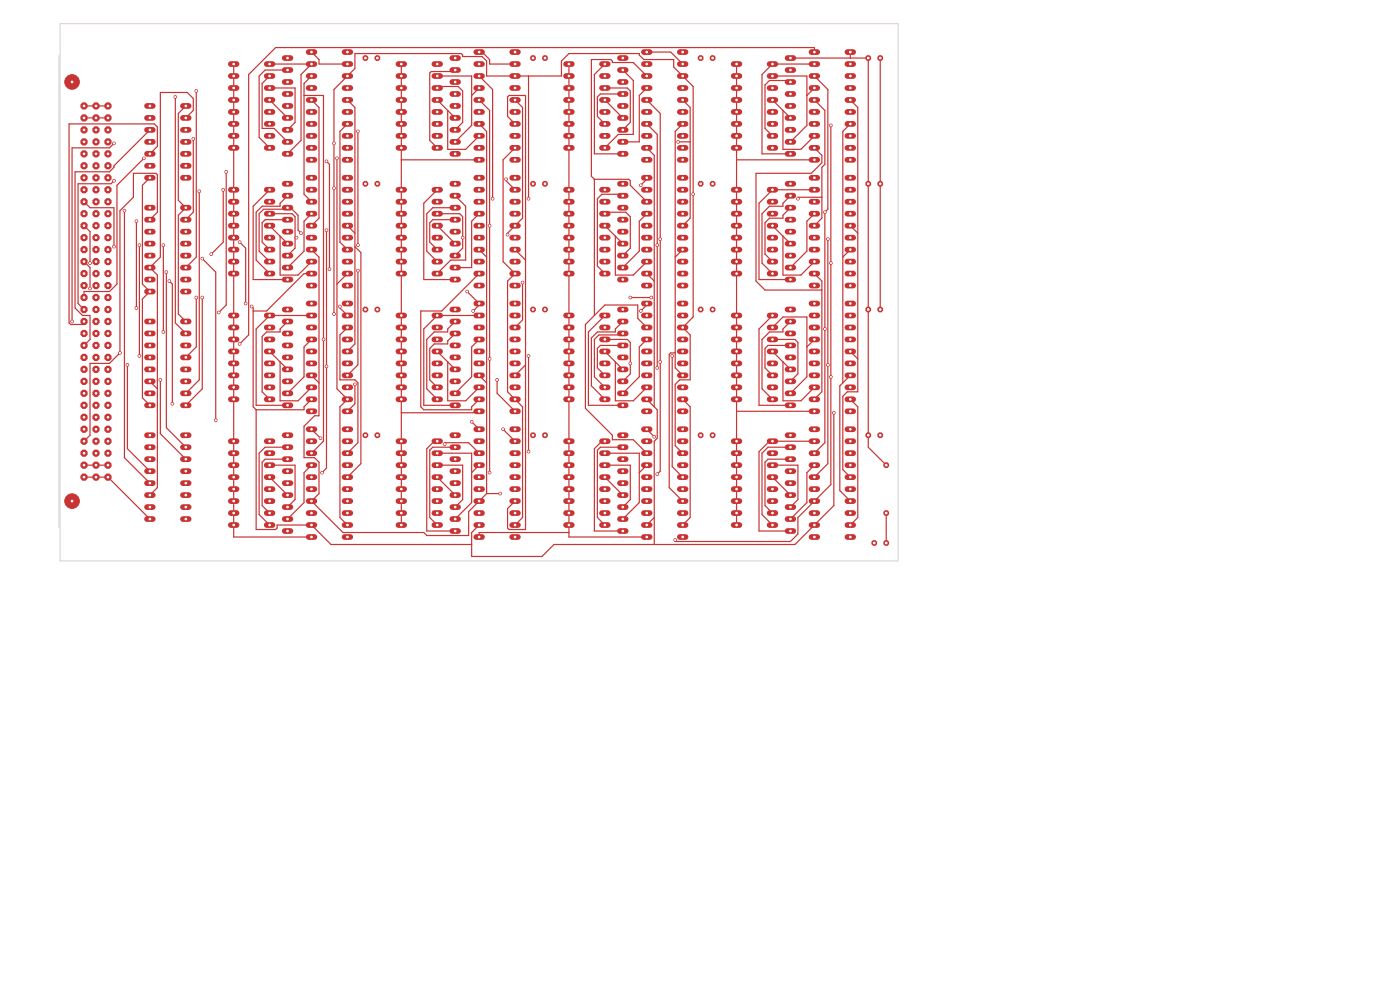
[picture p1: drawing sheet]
<svg xmlns="http://www.w3.org/2000/svg" width="297mm" height="210mm" viewBox="0 0 297 210" stroke-linecap="round" stroke-linejoin="round" font-family="sans-serif">
<g fill="none" stroke="#c83434" stroke-width="1.2">
<path d="M120.1 18.7h1.2M120.1 16.1h1.2M120.1 13.6h1.2M127.7 18.7h1.2M127.7 16.1h1.2M127.7 13.6h1.2M101 37.7h1.3M108.7 37.7h1.2M120.1 31.4h1.2M120.1 28.8h1.2M120.1 26.3h1.2M120.1 23.7h1.2"/>
<path d="M120.1 21.2h1.2M127.7 31.4h1.2M127.7 28.8h1.2M127.7 26.3h1.2M127.7 23.7h1.2M127.7 21.2h1.2M101 40.3h1.3M101 42.8h1.3M101 45.3h1.3M101 47.9h1.3M101 50.4h1.3M101 53h1.3"/>
<path d="M101 55.5h1.3M101 58h1.3M108.7 40.3h1.2M108.7 42.8h1.2M108.7 45.3h1.2M108.7 47.9h1.2M108.7 50.4h1.2M108.7 53h1.2M108.7 55.5h1.2M108.7 58h1.2M101 60.6h1.3M108.7 60.6h1.2"/>
</g>
<g fill="#c83434">
<circle cx="148.6" cy="39" r=".66"/>
<circle cx="151.2" cy="39" r=".66"/>
</g>
<g fill="none" stroke="#c83434" stroke-width="1.2">
<path d="M65.5 37.7h1.2M73.1 37.7h1.2M172.2 37.7h1.2M179.8 37.7h1.2M65.5 40.3h1.2M65.5 42.8h1.2M65.5 45.3h1.2M65.5 47.9h1.2M65.5 50.4h1.2M65.5 53h1.2M65.5 55.5h1.2M65.5 58h1.2"/>
<path d="M73.1 40.3h1.2M73.1 42.8h1.2M73.1 45.3h1.2M73.1 47.9h1.2M73.1 50.4h1.2M73.1 53h1.2M73.1 55.5h1.2M73.1 58h1.2M172.2 40.3h1.2M172.2 42.8h1.2M172.2 45.3h1.2M172.2 47.9h1.2"/>
<path d="M172.2 50.4h1.2M172.2 53h1.2M172.2 55.5h1.2M172.2 58h1.2M179.8 40.3h1.2M179.8 42.8h1.2M179.8 45.3h1.2M179.8 47.9h1.2M179.8 50.4h1.2M179.8 53h1.2M179.8 55.5h1.2M179.8 58h1.2"/>
<path d="M31.2 68.2h1.2M31.2 70.7h1.2M31.2 73.3h1.2M31.2 75.8h1.2M31.2 78.4h1.2M38.8 68.2h1.2M38.8 70.7h1.2M38.8 73.3h1.2M38.8 75.8h1.2M38.8 78.4h1.2M49 79.6h1.2M49 77.1h1.2"/>
<path d="M49 74.5h1.2M49 72h1.2M49 69.5h1.2M49 66.9h1.2M56.6 79.6h1.2M56.6 77.1h1.2M56.6 74.5h1.2M56.6 72h1.2M56.6 69.5h1.2M56.6 66.9h1.2M65.5 60.6h1.2M73.1 60.6h1.2"/>
<path d="M120.1 79.6h1.2M120.1 77.1h1.2M120.1 74.5h1.2M120.1 72h1.2M120.1 69.5h1.2M120.1 66.9h1.2M127.7 79.6h1.2M127.7 77.1h1.2M127.7 74.5h1.2M127.7 72h1.2M127.7 69.5h1.2M127.7 66.9h1.2"/>
<path d="M172.2 60.6h1.2M179.8 60.6h1.2M31.2 80.9h1.2M31.2 83.4h1.2M31.2 86h1.2M31.2 92.3h1.2M31.2 94.9h1.2M31.2 97.4h1.2M31.2 99.9h1.2M38.8 80.9h1.2M38.8 83.4h1.2M38.8 86h1.2"/>
<path d="M38.8 92.3h1.2M38.8 94.9h1.2M38.8 97.4h1.2M38.8 99.9h1.2M49 84.7h1.2M49 82.2h1.2M56.6 84.7h1.2M56.6 82.2h1.2M65.5 91.1h1.2M65.5 93.6h1.2M65.5 96.1h1.2M65.5 98.7h1.2"/>
<path d="M73.1 91.1h1.2M73.1 93.6h1.2M73.1 96.1h1.2M73.1 98.7h1.2M120.1 84.7h1.2M120.1 82.2h1.2M127.7 84.7h1.2M127.7 82.2h1.2M31.2 102.5h1.2M31.2 105h1.2M31.2 107.6h1.2M31.2 110.1h1.2"/>
<path d="M38.8 102.5h1.2M38.8 105h1.2M38.8 107.6h1.2M38.8 110.1h1.2M65.5 101.2h1.2M65.5 103.8h1.2M65.5 106.3h1.2M65.5 108.8h1.2M65.5 111.4h1.2M65.5 113.9h1.2M73.1 101.2h1.2M73.1 103.8h1.2"/>
<path d="M73.1 106.3h1.2M73.1 108.8h1.2M73.1 111.4h1.2M73.1 113.9h1.2"/>
</g>
<g fill="#c83434">
<circle cx="184.2" cy="92.3" r=".66"/>
<circle cx="186.7" cy="92.3" r=".66"/>
</g>
<g fill="none" stroke="#c83434" stroke-width="1.2">
<path d="M155.6 79.6h1.3M155.6 77.1h1.3M155.6 74.5h1.3M155.6 72h1.3M155.6 69.5h1.3M155.6 66.9h1.3M163.3 79.6h1.2M163.3 77.1h1.2M163.3 74.5h1.2M163.3 72h1.2M163.3 69.5h1.2M163.3 66.9h1.2"/>
<path d="M155.6 84.7h1.3M155.6 82.2h1.3M163.3 84.7h1.2M163.3 82.2h1.2"/>
</g>
<g fill="#c83434">
<circle cx="184.2" cy="65.7" r=".66"/>
<circle cx="186.7" cy="65.7" r=".66"/>
<circle cx="113.1" cy="12.3" r=".66"/>
<circle cx="115.6" cy="12.3" r=".66"/>
</g>
<g fill="none" stroke="#c83434" stroke-width="1.2">
<path d="M49 18.7h1.2M49 16.1h1.2M49 13.6h1.2M56.6 18.7h1.2M56.6 16.1h1.2M56.6 13.6h1.2M60.4 12.3h1.2M60.4 14.9h1.2M60.4 17.4h1.2M60.4 19.9h1.2M84.5 18.7h1.2M84.5 16.1h1.2"/>
<path d="M84.5 13.6h1.2M92.1 18.7h1.3M92.1 16.1h1.3M92.1 13.6h1.3M155.6 18.7h1.3M155.6 16.1h1.3M155.6 13.6h1.3M163.3 18.7h1.2M163.3 16.1h1.2M163.3 13.6h1.2M49 31.4h1.2M49 28.8h1.2"/>
<path d="M49 26.3h1.2M49 23.7h1.2M49 21.2h1.2M56.6 31.4h1.2M56.6 28.8h1.2M56.6 26.3h1.2M56.6 23.7h1.2M56.6 21.2h1.2M60.4 22.5h1.2M60.4 25h1.2M60.4 27.6h1.2M60.4 30.1h1.2"/>
<path d="M60.4 32.6h1.2M84.5 31.4h1.2M84.5 28.8h1.2M84.5 26.3h1.2M84.5 23.7h1.2M84.5 21.2h1.2M92.1 31.4h1.3M92.1 28.8h1.3M92.1 26.3h1.3M92.1 23.7h1.3M92.1 21.2h1.3M155.6 31.4h1.3"/>
<path d="M155.6 28.8h1.3M155.6 26.3h1.3M155.6 23.7h1.3M155.6 21.2h1.3M163.3 31.4h1.2M163.3 28.8h1.2M163.3 26.3h1.2M163.3 23.7h1.2M163.3 21.2h1.2M49 58h1.2M49 55.5h1.2M49 53h1.2"/>
<path d="M49 50.4h1.2M49 47.9h1.2M49 45.3h1.2M49 42.8h1.2M49 40.3h1.2M56.6 58h1.2M56.6 55.5h1.2M56.6 53h1.2M56.6 50.4h1.2M56.6 47.9h1.2M56.6 45.3h1.2M56.6 42.8h1.2"/>
<path d="M56.6 40.3h1.2M84.5 79.6h1.2M84.5 77.1h1.2M84.5 74.5h1.2M84.5 72h1.2M84.5 69.5h1.2M84.5 66.9h1.2M92.1 79.6h1.3M92.1 77.1h1.3M92.1 74.5h1.3M92.1 72h1.3M92.1 69.5h1.3"/>
<path d="M92.1 66.9h1.3M131.5 65.7h1.2M131.5 68.2h1.2M131.5 70.7h1.2M131.5 73.3h1.2M131.5 75.8h1.2M131.5 78.4h1.2M84.5 93.6h1.2M84.5 96.1h1.2M84.5 98.7h1.2M84.5 84.7h1.2M84.5 82.2h1.2"/>
<path d="M92.1 93.6h1.3M92.1 96.1h1.3M92.1 98.7h1.3M92.1 84.7h1.3M92.1 82.2h1.3M101 91.1h1.3M101 93.6h1.3M101 96.1h1.3M101 98.7h1.3M108.7 91.1h1.2M108.7 93.6h1.2M108.7 96.1h1.2"/>
<path d="M108.7 98.7h1.2M131.5 80.9h1.2M131.5 83.4h1.2M131.5 86h1.2M84.5 101.2h1.2M84.5 103.8h1.2M84.5 106.3h1.2M84.5 108.8h1.2M84.5 111.4h1.2M92.1 101.2h1.3M92.1 103.8h1.3M92.1 106.3h1.3"/>
<path d="M92.1 108.8h1.3M92.1 111.4h1.3M101 101.2h1.3M101 103.8h1.3M101 106.3h1.3M101 108.8h1.3M101 111.4h1.3M101 113.9h1.3M108.7 101.2h1.2M108.7 103.8h1.2M108.7 106.3h1.2M108.7 108.8h1.2"/>
<path d="M108.7 111.4h1.2M108.7 113.9h1.2"/>
</g>
<g fill="#c83434">
<circle cx="148.6" cy="92.3" r=".66"/>
<circle cx="151.2" cy="92.3" r=".66"/>
<circle cx="188" cy="115.2" r=".66"/>
<circle cx="185.5" cy="115.2" r=".66"/>
</g>
<g fill="none" stroke="#c83434" stroke-width="1.2">
<path d="M31.2 22.5h1.2M31.2 25h1.2M31.2 27.6h1.2M31.2 30.1h1.2M31.2 32.6h1.2M31.2 35.2h1.2M31.2 37.7h1.2M38.8 22.5h1.2M38.8 25h1.2M38.8 27.6h1.2M38.8 30.1h1.2M38.8 32.6h1.2"/>
<path d="M38.8 35.2h1.2M38.8 37.7h1.2M167.1 39h1.2M167.1 41.5h1.2M167.1 44.1h1.2M167.1 46.6h1.2M167.1 49.1h1.2M167.1 51.7h1.2M167.1 54.2h1.2M167.1 56.8h1.2M167.1 59.3h1.2M65.5 64.4h1.2"/>
<path d="M65.5 66.9h1.2M65.5 69.5h1.2M65.5 72h1.2M65.5 74.5h1.2M65.5 77.1h1.2M65.5 79.6h1.2M73.1 64.4h1.2M73.1 66.9h1.2M73.1 69.5h1.2M73.1 72h1.2M73.1 74.5h1.2M73.1 77.1h1.2"/>
<path d="M73.1 79.6h1.2M65.5 82.2h1.2M65.5 84.7h1.2M65.5 87.2h1.2M73.1 82.2h1.2M73.1 84.7h1.2M73.1 87.2h1.2M136.6 91.1h1.2M136.6 93.6h1.2M136.6 96.1h1.2M136.6 98.7h1.2M144.2 91.1h1.2"/>
<path d="M144.2 93.6h1.2M144.2 96.1h1.2M144.2 98.7h1.2M136.6 101.2h1.2M136.6 103.8h1.2M136.6 106.3h1.2M136.6 108.8h1.2M136.6 111.4h1.2M136.6 113.9h1.2M144.2 101.2h1.2M144.2 103.8h1.2M144.2 106.3h1.2"/>
<path d="M144.2 108.8h1.2M144.2 111.4h1.2M144.2 113.9h1.2"/>
</g>
<g fill="#c83434">
<circle cx="184.2" cy="39" r=".66"/>
<circle cx="186.7" cy="39" r=".66"/>
</g>
<g fill="none" stroke="#c83434" stroke-width="1.2">
<path d="M131.5 12.3h1.2M131.5 14.9h1.2M131.5 17.4h1.2M131.5 19.9h1.2M167.1 12.3h1.2M167.1 14.9h1.2M167.1 17.4h1.2M167.1 19.9h1.2M131.5 22.5h1.2M131.5 25h1.2M131.5 27.6h1.2M131.5 30.1h1.2"/>
<path d="M131.5 32.6h1.2M167.1 22.5h1.2M167.1 25h1.2M167.1 27.6h1.2M167.1 30.1h1.2M167.1 32.6h1.2"/>
</g>
<g fill="#c83434">
<circle cx="148.6" cy="65.7" r=".66"/>
<circle cx="151.2" cy="65.7" r=".66"/>
<circle cx="148.6" cy="12.3" r=".66"/>
<circle cx="151.2" cy="12.3" r=".66"/>
<circle cx="184.2" cy="12.3" r=".66"/>
<circle cx="186.7" cy="12.3" r=".66"/>
<circle cx="188" cy="108.8" r=".66"/>
<circle cx="188" cy="98.7" r=".66"/>
</g>
<g fill="none" stroke="#c83434" stroke-width="1.2">
<path d="M60.4 39h1.2M136.6 37.7h1.2M144.2 37.7h1.2M60.4 41.5h1.2M60.4 44.1h1.2M60.4 46.6h1.2M60.4 49.1h1.2M60.4 51.7h1.2M60.4 54.2h1.2M60.4 56.8h1.2M60.4 59.3h1.2M136.6 40.3h1.2"/>
<path d="M136.6 42.8h1.2M136.6 45.3h1.2M136.6 47.9h1.2M136.6 50.4h1.2M136.6 53h1.2M136.6 55.5h1.2M136.6 58h1.2M144.2 40.3h1.2M144.2 42.8h1.2M144.2 45.3h1.2M144.2 47.9h1.2M144.2 50.4h1.2"/>
<path d="M144.2 53h1.2M144.2 55.5h1.2M144.2 58h1.2M136.6 60.6h1.2M144.2 60.6h1.2"/>
</g>
<g fill="#c83434" stroke="#c83434" stroke-width=".21">
<circle cx="15.3" cy="106.3" r="1.55"/>
<circle cx="15.3" cy="17.4" r="1.55"/>
</g>
<g fill="#c83434">
<circle cx="17.8" cy="101.2" r=".82"/>
<circle cx="17.8" cy="98.7" r=".82"/>
<circle cx="17.8" cy="96.1" r=".82"/>
<circle cx="17.8" cy="93.6" r=".82"/>
<circle cx="17.8" cy="91.1" r=".82"/>
<circle cx="17.8" cy="88.5" r=".82"/>
<circle cx="17.8" cy="86" r=".82"/>
<circle cx="17.8" cy="83.4" r=".82"/>
<circle cx="17.8" cy="80.9" r=".82"/>
<circle cx="17.8" cy="78.4" r=".82"/>
<circle cx="17.8" cy="75.8" r=".82"/>
<circle cx="17.8" cy="73.3" r=".82"/>
<circle cx="17.8" cy="70.7" r=".82"/>
<circle cx="17.8" cy="68.2" r=".82"/>
<circle cx="17.8" cy="65.7" r=".82"/>
<circle cx="17.8" cy="63.1" r=".82"/>
<circle cx="17.8" cy="60.6" r=".82"/>
<circle cx="17.8" cy="58" r=".82"/>
<circle cx="17.8" cy="55.5" r=".82"/>
<circle cx="17.8" cy="53" r=".82"/>
<circle cx="17.8" cy="50.4" r=".82"/>
<circle cx="17.8" cy="47.9" r=".82"/>
<circle cx="17.8" cy="45.3" r=".82"/>
<circle cx="17.8" cy="42.8" r=".82"/>
<circle cx="17.8" cy="40.3" r=".82"/>
<circle cx="17.8" cy="37.7" r=".82"/>
<circle cx="17.8" cy="35.2" r=".82"/>
<circle cx="17.8" cy="32.6" r=".82"/>
<circle cx="17.8" cy="30.1" r=".82"/>
<circle cx="17.8" cy="27.6" r=".82"/>
<circle cx="17.8" cy="25" r=".82"/>
<circle cx="17.8" cy="22.5" r=".82"/>
<circle cx="20.4" cy="101.2" r=".82"/>
<circle cx="20.4" cy="98.7" r=".82"/>
<circle cx="20.4" cy="96.1" r=".82"/>
<circle cx="20.4" cy="93.6" r=".82"/>
<circle cx="20.4" cy="91.1" r=".82"/>
<circle cx="20.4" cy="88.5" r=".82"/>
<circle cx="20.4" cy="86" r=".82"/>
<circle cx="20.4" cy="83.4" r=".82"/>
<circle cx="20.4" cy="80.9" r=".82"/>
<circle cx="20.4" cy="78.4" r=".82"/>
<circle cx="20.4" cy="75.8" r=".82"/>
<circle cx="20.4" cy="73.3" r=".82"/>
<circle cx="20.4" cy="70.7" r=".82"/>
<circle cx="20.4" cy="68.2" r=".82"/>
<circle cx="20.4" cy="65.7" r=".82"/>
<circle cx="20.4" cy="63.1" r=".82"/>
<circle cx="20.4" cy="60.6" r=".82"/>
<circle cx="20.4" cy="58" r=".82"/>
<circle cx="20.4" cy="55.5" r=".82"/>
<circle cx="20.4" cy="53" r=".82"/>
<circle cx="20.4" cy="50.4" r=".82"/>
<circle cx="20.4" cy="47.9" r=".82"/>
<circle cx="20.4" cy="45.3" r=".82"/>
<circle cx="20.4" cy="42.8" r=".82"/>
<circle cx="20.4" cy="40.3" r=".82"/>
<circle cx="20.4" cy="37.7" r=".82"/>
<circle cx="20.4" cy="35.2" r=".82"/>
<circle cx="20.4" cy="32.6" r=".82"/>
<circle cx="20.4" cy="30.1" r=".82"/>
<circle cx="20.4" cy="27.6" r=".82"/>
<circle cx="20.4" cy="25" r=".82"/>
<circle cx="20.4" cy="22.5" r=".82"/>
<circle cx="22.9" cy="101.2" r=".82"/>
<circle cx="22.9" cy="98.7" r=".82"/>
<circle cx="22.9" cy="96.1" r=".82"/>
<circle cx="22.9" cy="93.6" r=".82"/>
<circle cx="22.9" cy="91.1" r=".82"/>
<circle cx="22.9" cy="88.5" r=".82"/>
<circle cx="22.9" cy="86" r=".82"/>
<circle cx="22.9" cy="83.4" r=".82"/>
<circle cx="22.9" cy="80.9" r=".82"/>
<circle cx="22.9" cy="78.4" r=".82"/>
<circle cx="22.9" cy="75.8" r=".82"/>
<circle cx="22.9" cy="73.3" r=".82"/>
<circle cx="22.9" cy="70.7" r=".82"/>
<circle cx="22.9" cy="68.2" r=".82"/>
<circle cx="22.9" cy="65.7" r=".82"/>
<circle cx="22.9" cy="63.1" r=".82"/>
<circle cx="22.9" cy="60.6" r=".82"/>
<circle cx="22.9" cy="58" r=".82"/>
<circle cx="22.9" cy="55.5" r=".82"/>
<circle cx="22.9" cy="53" r=".82"/>
<circle cx="22.9" cy="50.4" r=".82"/>
<circle cx="22.9" cy="47.9" r=".82"/>
<circle cx="22.9" cy="45.3" r=".82"/>
<circle cx="22.9" cy="42.8" r=".82"/>
<circle cx="22.9" cy="40.3" r=".82"/>
<circle cx="22.9" cy="37.7" r=".82"/>
<circle cx="22.9" cy="35.2" r=".82"/>
<circle cx="22.9" cy="32.6" r=".82"/>
<circle cx="22.9" cy="30.1" r=".82"/>
<circle cx="22.9" cy="27.6" r=".82"/>
<circle cx="22.9" cy="25" r=".82"/>
<circle cx="22.9" cy="22.5" r=".82"/>
<circle cx="77.5" cy="92.3" r=".66"/>
<circle cx="80.1" cy="92.3" r=".66"/>
</g>
<g fill="none" stroke="#c83434" stroke-width="1.2">
<path d="M65.5 11h1.2M65.5 13.6h1.2M65.5 16.1h1.2M65.5 18.7h1.2M73.1 11h1.2M73.1 13.6h1.2M73.1 16.1h1.2M73.1 18.7h1.2M136.6 11h1.2M136.6 13.6h1.2M136.6 16.1h1.2M136.6 18.7h1.2"/>
<path d="M144.2 11h1.2M144.2 13.6h1.2M144.2 16.1h1.2M144.2 18.7h1.2M172.2 11h1.2M172.2 13.6h1.2M172.2 16.1h1.2M172.2 18.7h1.2M179.8 11h1.2M179.8 13.6h1.2M179.8 16.1h1.2M179.8 18.7h1.2"/>
<path d="M65.5 21.2h1.2M65.5 23.7h1.2M65.5 26.3h1.2M65.5 28.8h1.2M65.5 31.4h1.2M65.5 33.9h1.2M73.1 21.2h1.2M73.1 23.7h1.2M73.1 26.3h1.2M73.1 28.8h1.2M73.1 31.4h1.2M73.1 33.9h1.2"/>
<path d="M96 39h1.2M136.6 21.2h1.2M136.6 23.7h1.2M136.6 26.3h1.2M136.6 28.8h1.2M136.6 31.4h1.2M136.6 33.9h1.2M144.2 21.2h1.2M144.2 23.7h1.2M144.2 26.3h1.2M144.2 28.8h1.2M144.2 31.4h1.2"/>
<path d="M144.2 33.9h1.2M172.2 21.2h1.2M172.2 23.7h1.2M172.2 26.3h1.2M172.2 28.8h1.2M172.2 31.4h1.2M172.2 33.9h1.2M179.8 21.2h1.2M179.8 23.7h1.2M179.8 26.3h1.2M179.8 28.8h1.2M179.8 31.4h1.2"/>
<path d="M179.8 33.9h1.2M96 41.5h1.2M96 44.1h1.2M96 46.6h1.2M96 49.1h1.2M96 51.7h1.2M96 54.2h1.2M96 56.8h1.2M96 59.3h1.2M101 64.4h1.3M101 66.9h1.3M101 69.5h1.3"/>
<path d="M101 72h1.3M101 74.5h1.3M101 77.1h1.3M101 79.6h1.3M108.7 64.4h1.2M108.7 66.9h1.2M108.7 69.5h1.2M108.7 72h1.2M108.7 74.5h1.2M108.7 77.1h1.2M108.7 79.6h1.2M172.2 64.4h1.2"/>
<path d="M172.2 66.9h1.2M172.2 69.5h1.2M172.2 72h1.2M172.2 74.5h1.2M172.2 77.1h1.2M172.2 79.6h1.2M179.8 64.4h1.2M179.8 66.9h1.2M179.8 69.5h1.2M179.8 72h1.2M179.8 74.5h1.2M179.8 77.1h1.2"/>
<path d="M179.8 79.6h1.2M101 82.2h1.3M101 84.7h1.3M101 87.2h1.3M108.7 82.2h1.2M108.7 84.7h1.2M108.7 87.2h1.2M120.1 98.7h1.2M120.1 96.1h1.2M120.1 93.6h1.2M127.7 98.7h1.2M127.7 96.1h1.2"/>
<path d="M127.7 93.6h1.2M131.5 92.3h1.2M131.5 94.9h1.2M131.5 97.4h1.2M131.5 99.9h1.2M155.6 98.7h1.3M155.6 96.1h1.3M155.6 93.6h1.3M163.3 98.7h1.2M163.3 96.1h1.2M163.3 93.6h1.2M172.2 82.2h1.2"/>
<path d="M172.2 84.7h1.2M172.2 87.2h1.2M179.8 82.2h1.2M179.8 84.7h1.2M179.8 87.2h1.2M120.1 111.4h1.2M120.1 108.8h1.2M120.1 106.3h1.2M120.1 103.8h1.2M120.1 101.2h1.2M127.7 111.4h1.2M127.7 108.8h1.2"/>
<path d="M127.7 106.3h1.2M127.7 103.8h1.2M127.7 101.2h1.2M131.5 102.5h1.2M131.5 105h1.2M131.5 107.6h1.2M131.5 110.1h1.2M131.5 112.6h1.2M155.6 111.4h1.3M155.6 108.8h1.3M155.6 106.3h1.3M155.6 103.8h1.3"/>
<path d="M155.6 101.2h1.3M163.3 111.4h1.2M163.3 108.8h1.2M163.3 106.3h1.2M163.3 103.8h1.2M163.3 101.2h1.2"/>
</g>
<g fill="#c83434">
<circle cx="77.5" cy="39" r=".66"/>
<circle cx="80.1" cy="39" r=".66"/>
</g>
<g fill="none" stroke="#c83434" stroke-width="1.2">
<path d="M84.5 58h1.2M84.5 55.5h1.2M84.5 53h1.2M84.5 50.4h1.2M84.5 47.9h1.2M84.5 45.3h1.2M84.5 42.8h1.2M84.5 40.3h1.2M92.1 58h1.3M92.1 55.5h1.3M92.1 53h1.3M92.1 50.4h1.3"/>
<path d="M92.1 47.9h1.3M92.1 45.3h1.3M92.1 42.8h1.3M92.1 40.3h1.3M120.1 58h1.2M120.1 55.5h1.2M120.1 53h1.2M120.1 50.4h1.2M120.1 47.9h1.2M120.1 45.3h1.2M120.1 42.8h1.2M120.1 40.3h1.2"/>
<path d="M127.7 58h1.2M127.7 55.5h1.2M127.7 53h1.2M127.7 50.4h1.2M127.7 47.9h1.2M127.7 45.3h1.2M127.7 42.8h1.2M127.7 40.3h1.2M60.4 65.7h1.2M60.4 68.2h1.2M60.4 70.7h1.2M60.4 73.3h1.2"/>
<path d="M60.4 75.8h1.2M60.4 78.4h1.2M96 65.7h1.2M96 68.2h1.2M96 70.7h1.2M96 73.3h1.2M96 75.8h1.2M96 78.4h1.2M60.4 80.9h1.2M60.4 83.4h1.2M60.4 86h1.2M96 80.9h1.2"/>
<path d="M96 83.4h1.2M96 86h1.2"/>
</g>
<g fill="#c83434">
<circle cx="113.1" cy="39" r=".66"/>
<circle cx="115.6" cy="39" r=".66"/>
</g>
<g fill="none" stroke="#c83434" stroke-width="1.2">
<path d="M172.2 91.1h1.2M172.2 93.6h1.2M172.2 96.1h1.2M172.2 98.7h1.2M179.8 91.1h1.2M179.8 93.6h1.2M179.8 96.1h1.2M179.8 98.7h1.2M172.2 101.2h1.2M172.2 103.8h1.2M172.2 106.3h1.2M172.2 108.8h1.2"/>
<path d="M172.2 111.4h1.2M172.2 113.9h1.2M179.8 101.2h1.2M179.8 103.8h1.2M179.8 106.3h1.2M179.8 108.8h1.2M179.8 111.4h1.2M179.8 113.9h1.2"/>
</g>
<g fill="#c83434">
<circle cx="77.5" cy="12.3" r=".66"/>
<circle cx="80.1" cy="12.3" r=".66"/>
</g>
<g fill="none" stroke="#c83434" stroke-width="1.2">
<path d="M96 12.3h1.2M96 14.9h1.2M96 17.4h1.2M96 19.9h1.2M96 22.5h1.2M96 25h1.2M96 27.6h1.2M96 30.1h1.2M96 32.6h1.2M131.5 39h1.2M31.2 44.1h1.2M31.2 46.6h1.2"/>
<path d="M31.2 49.1h1.2M31.2 51.7h1.2M31.2 54.2h1.2M31.2 56.8h1.2M31.2 59.3h1.2M38.8 44.1h1.2M38.8 46.6h1.2M38.8 49.1h1.2M38.8 51.7h1.2M38.8 54.2h1.2M38.8 56.8h1.2M38.8 59.3h1.2"/>
<path d="M131.5 41.5h1.2M131.5 44.1h1.2M131.5 46.6h1.2M131.5 49.1h1.2M131.5 51.7h1.2M131.5 54.2h1.2M131.5 56.8h1.2M131.5 59.3h1.2M155.6 58h1.3M155.6 55.5h1.3M155.6 53h1.3M155.6 50.4h1.3"/>
<path d="M155.6 47.9h1.3M155.6 45.3h1.3M155.6 42.8h1.3M155.6 40.3h1.3M163.3 58h1.2M163.3 55.5h1.2M163.3 53h1.2M163.3 50.4h1.2M163.3 47.9h1.2M163.3 45.3h1.2M163.3 42.8h1.2M163.3 40.3h1.2"/>
<path d="M31.2 61.8h1.2M38.8 61.8h1.2M49 98.7h1.2M49 96.1h1.2M49 93.6h1.2M56.6 98.7h1.2M56.6 96.1h1.2M56.6 93.6h1.2M60.4 92.3h1.2M60.4 94.9h1.2M60.4 97.4h1.2M60.4 99.9h1.2"/>
<path d="M49 111.4h1.2M49 108.8h1.2M49 106.3h1.2M49 103.8h1.2M49 101.2h1.2M56.6 111.4h1.2M56.6 108.8h1.2M56.6 106.3h1.2M56.6 103.8h1.2M56.6 101.2h1.2M60.4 102.5h1.2M60.4 105h1.2"/>
<path d="M60.4 107.6h1.2M60.4 110.1h1.2M60.4 112.6h1.2"/>
</g>
<g fill="#c83434">
<circle cx="113.1" cy="65.7" r=".66"/>
<circle cx="115.6" cy="65.7" r=".66"/>
</g>
<g fill="none" stroke="#c83434" stroke-width="1.2">
<path d="M136.6 64.4h1.2M136.6 66.9h1.2M136.6 69.5h1.2M136.6 72h1.2M136.6 74.5h1.2M136.6 77.1h1.2M136.6 79.6h1.2M144.2 64.4h1.2M144.2 66.9h1.2M144.2 69.5h1.2M144.2 72h1.2M144.2 74.5h1.2"/>
<path d="M144.2 77.1h1.2M144.2 79.6h1.2M136.6 82.2h1.2M136.6 84.7h1.2M136.6 87.2h1.2M144.2 82.2h1.2M144.2 84.7h1.2M144.2 87.2h1.2"/>
</g>
<g fill="#c83434">
<circle cx="113.1" cy="92.3" r=".66"/>
<circle cx="115.6" cy="92.3" r=".66"/>
</g>
<g fill="none" stroke="#c83434" stroke-width="1.2">
<path d="M167.1 65.7h1.2M167.1 68.2h1.2M167.1 70.7h1.2M167.1 73.3h1.2M167.1 75.8h1.2M167.1 78.4h1.2M96 92.3h1.2M96 94.9h1.2M96 97.4h1.2M96 99.9h1.2M167.1 92.3h1.2M167.1 94.9h1.2"/>
<path d="M167.1 97.4h1.2M167.1 99.9h1.2M167.1 80.9h1.2M167.1 83.4h1.2M167.1 86h1.2M96 102.5h1.2M96 105h1.2M96 107.6h1.2M96 110.1h1.2M96 112.6h1.2M167.1 102.5h1.2M167.1 105h1.2"/>
<path d="M167.1 107.6h1.2M167.1 110.1h1.2M167.1 112.6h1.2"/>
</g>
<g fill="#c83434">
<circle cx="77.5" cy="65.7" r=".66"/>
<circle cx="80.1" cy="65.7" r=".66"/>
</g>
<g fill="none" stroke="#c83434" stroke-width="1.2">
<path d="M101 11h1.3M101 13.6h1.3M101 16.1h1.3M101 18.7h1.3M108.7 11h1.2M108.7 13.6h1.2M108.7 16.1h1.2M108.7 18.7h1.2M101 21.2h1.3M101 23.7h1.3M101 26.3h1.3M101 28.8h1.3"/>
<path d="M101 31.4h1.3M101 33.9h1.3M108.7 21.2h1.2M108.7 23.7h1.2M108.7 26.3h1.2M108.7 28.8h1.2M108.7 31.4h1.2M108.7 33.9h1.2"/>
</g>
<g fill="#c83434" stroke="#c83434" stroke-width=".21">
<circle cx="175" cy="45" r=".28"/>
<circle cx="104.5" cy="42.2" r=".28"/>
<circle cx="175" cy="69.8" r=".28"/>
<circle cx="94.3" cy="94.2" r=".28"/>
<circle cx="68.6" cy="72" r=".28"/>
<circle cx="19.1" cy="61.2" r=".28"/>
<circle cx="68.3" cy="100.3" r=".28"/>
<circle cx="175.6" cy="77.4" r=".28"/>
<circle cx="140.1" cy="50.7" r=".28"/>
<circle cx="103.9" cy="47.9" r=".28"/>
<circle cx="69.3" cy="77.7" r=".28"/>
<circle cx="140.1" cy="76.8" r=".28"/>
<circle cx="169.3" cy="42.2" r=".28"/>
<circle cx="103.9" cy="100.3" r=".28"/>
<circle cx="103.9" cy="76.1" r=".28"/>
<circle cx="175.6" cy="50.7" r=".28"/>
<circle cx="69.3" cy="48.8" r=".28"/>
<circle cx="139.4" cy="100.6" r=".28"/>
<circle cx="19.1" cy="55.8" r=".28"/>
<circle cx="176.9" cy="87.6" r=".28"/>
<circle cx="53.4" cy="65" r=".28"/>
<circle cx="69.9" cy="57.1" r=".28"/>
<circle cx="69.3" cy="34.2" r=".28"/>
<circle cx="71.5" cy="33.6" r=".28"/>
<circle cx="75.9" cy="57.4" r=".28"/>
<circle cx="24.2" cy="52.3" r=".28"/>
<circle cx="142.6" cy="75.5" r=".28"/>
<circle cx="143.9" cy="30.1" r=".28"/>
<circle cx="107.7" cy="49.8" r=".28"/>
<circle cx="112.1" cy="95.8" r=".28"/>
<circle cx="112.1" cy="75.5" r=".28"/>
<circle cx="176.3" cy="55.8" r=".28"/>
<circle cx="106.1" cy="104.7" r=".28"/>
<circle cx="75.9" cy="27.9" r=".28"/>
<circle cx="176.3" cy="79.9" r=".28"/>
<circle cx="75.9" cy="52" r=".28"/>
<circle cx="139.4" cy="78" r=".28"/>
<circle cx="176.3" cy="26.6" r=".28"/>
<circle cx="139.4" cy="52" r=".28"/>
<circle cx="143.2" cy="114.5" r=".28"/>
<circle cx="70.8" cy="39.9" r=".28"/>
<circle cx="112.1" cy="42.2" r=".28"/>
<circle cx="70.8" cy="66.6" r=".28"/>
<circle cx="147" cy="41.2" r=".28"/>
<circle cx="110.9" cy="59.9" r=".28"/>
<circle cx="70.8" cy="30.4" r=".28"/>
<circle cx="28.9" cy="65.3" r=".28"/>
<circle cx="28.9" cy="46.9" r=".28"/>
<circle cx="25.4" cy="74.9" r=".28"/>
<circle cx="34.7" cy="52" r=".28"/>
<circle cx="34.7" cy="70.4" r=".28"/>
<circle cx="24.2" cy="30.4" r=".28"/>
<circle cx="15.3" cy="68.2" r=".28"/>
<circle cx="24.2" cy="38.3" r=".28"/>
<circle cx="30.5" cy="33.6" r=".28"/>
<circle cx="29.6" cy="75.5" r=".28"/>
<circle cx="29.6" cy="52" r=".28"/>
<circle cx="27" cy="77.4" r=".28"/>
<circle cx="26.4" cy="44.7" r=".28"/>
<circle cx="63.9" cy="49.5" r=".28"/>
<circle cx="62.9" cy="50.4" r=".28"/>
<circle cx="75.3" cy="81.5" r=".28"/>
<circle cx="98.2" cy="50.4" r=".28"/>
<circle cx="105.5" cy="80.6" r=".28"/>
<circle cx="133.7" cy="77.1" r=".28"/>
<circle cx="41" cy="29.5" r=".28"/>
<circle cx="50.8" cy="51.4" r=".28"/>
<circle cx="72.1" cy="65" r=".28"/>
<circle cx="52.1" cy="64.4" r=".28"/>
<circle cx="42.9" cy="54.9" r=".28"/>
<circle cx="45.8" cy="89.1" r=".28"/>
<circle cx="68" cy="93" r=".28"/>
<circle cx="41.6" cy="19.3" r=".28"/>
<circle cx="107.4" cy="38" r=".28"/>
<circle cx="47.4" cy="40.3" r=".28"/>
<circle cx="44.8" cy="53.9" r=".28"/>
<circle cx="100.4" cy="66" r=".28"/>
<circle cx="99.1" cy="61.8" r=".28"/>
<circle cx="35.9" cy="59.6" r=".28"/>
<circle cx="100.1" cy="89.5" r=".28"/>
<circle cx="106.7" cy="91.1" r=".28"/>
<circle cx="36.6" cy="85.7" r=".28"/>
<circle cx="37.2" cy="20.6" r=".28"/>
<circle cx="46.4" cy="66.3" r=".28"/>
<circle cx="48" cy="36.4" r=".28"/>
<circle cx="135.9" cy="39.3" r=".28"/>
<circle cx="41.6" cy="63.1" r=".28"/>
<circle cx="135.9" cy="66" r=".28"/>
<circle cx="138.8" cy="92.6" r=".28"/>
<circle cx="50.8" cy="73" r=".28"/>
<circle cx="42.3" cy="40.6" r=".28"/>
<circle cx="42.9" cy="63.1" r=".28"/>
<circle cx="138.2" cy="63.1" r=".28"/>
<circle cx="133.7" cy="63.1" r=".28"/>
<circle cx="35.3" cy="57.7" r=".28"/>
<circle cx="34" cy="80.6" r=".28"/>
</g>
<g fill="none" stroke="#c83434" stroke-width=".25">
<path d="M41.6 19.3v35.2l-2.2 2.3M49.6 13.6v100.3h16.5M57.2 18.7h5.4v7.3l-1.6 1.6M57.2 16.1l-1.6 1.6v9.5h2.5l2.9 2.9M57.2 13.6h8.9l-2.2 2.2v14l-2.9 2.8M61 14.9h-4.8l-1.2 1.2v13l2.2 2.3M66.1 16.1l-1.6 1.6v23.5l1.6 1.6M66.1 11l1.6 1.6v1h6M85.1 13.6v97.8M92.8 16.1h7.3v10.5l-3.5 3.5M92.8 18.7v-.4h4.4l1 1v6.7l-1.6 1.6M96.6 14.9v.3h-5.1l-.3 .3v14.3l1.6 1.6"/>
<path d="M101.6 16.1l2.9 2.9v23.2M101.6 11h.7l1.6 1.6v1h5.4M101.6 18.7l-1.5 1.6M112.1 16.1v26.1M120.7 13.6v100.3h16.5M128.3 18.7h4.8l.6 .6v6.7l-1.6 1.6M128.3 13.6l-2.2 2.2v16.8h6M132.1 14.9l2.2 2.2v11.4h-3.1l-2.9 2.9M132.1 19.9h-4.7l-.7 .7v4.1l1.6 1.6M137.2 16.1l-2.9-2.8h-4.4v-.3l-.3-.4h-4.1v24.8l.6 .6M137.2 18.7l-1.6 1.6v9.8h-3.5M137.2 11h5.1l2.5 2.6"/>
<path d="M156.3 13.6v97.8M163.9 16.1h7.3v10.5l-3.5 3.5M167.7 12.3h16.5v82.6l3.8 3.8M167.7 17.4v-.3h-4.5l-.9 .9v9.2l1.6 1.6M172.8 16.1l2.8 2.9v25.4l-.6 .6v48.9l-2.2 2.2M172.8 13.6h-8.9l-2.2 2.2v16.8h6M172.8 18.7l-1.6 1.6M172.8 11v-.9h-114.3l-5.7 5.7v55.3l-2 1.9M180.4 11v1.3M186.7 12.3v53.4M17.8 22.5h5.1M17.8 25h5.1"/>
<path d="M24.2 30.4l-1 1h-7.9v36.8M24.2 38.4l-.7 .6h-6.9v25.4l1.2 1.3M30.5 33.6l-5.7 5.7v21l-1.6 1.5h-5.4v1.3M31.8 37.7l-1.6 1.6v21l1.6 1.5-1.6 1.6v21l1.6 1.6M31.8 27.6l-7.6 7.6v.3l-1 .9h-7.3v28.9l1.6 1.6h1.6v5.1l-1.3 1.3M31.8 32.6l1.6-1.6v-4.1l-.7-.6h-18v42.2l.3 .3h2.8v-.6M37.2 20.6v47.9l2.2 2.2M39.4 22.5l-1.6 1.6v18.4l1.6 1.6-1.6 1.6v20.9l1.6 1.6M39.4 25l1.6-1.6v-2.5l-1.3-1.3h-5.7v34.9l-2.2 2.3 1.6 1.6v45l-1.6 1.6M41 29.5v15.5l-1.6 1.6M48 36.4v28.3l-1.6 1.6M57.2 21.2l3.8 3.8"/>
<path d="M64.5 20.3h4.1v73.3l-2.5 2.5M66.1 21.2l1.6 1.6v23.5l-1.6 1.6M69.3 34.2l.6 .7v22.2M71.5 33.6v48.9l2.2 2.2-1.6 1.6v23.5l1.6 1.6M73.7 26.3l-1.6 1.6v23.5l1.6 1.6M73.7 21.2l1.6 1.6v50.2l-1.6 1.5M75.9 27.9v24.1M85.1 33.9h16.5M92.8 21.2l3.8 3.8M95 23.4v8.3h3.8l2.8-2.9M101.6 21.2l2.3 2.2v76.9M101.6 26.3l1.6 1.6v76.8"/>
<path d="M107.4 38v.4l1.9 1.9M109.3 26.3l-1.6-1.6v-4.1l.3-.3h3.5v92h-3.5l-.3-.3v-4.1l1.6-1.6M109.3 31.4l-2.6 2.5v21.6l2.6 2.5-1.6 1.6v23.5l3.2 3.2v23.5l-1.6 1.6M109.3 21.2l1.6 1.6v23.5l-3.2 3.2v.3M126.1 38h7.3l.3 .4v.9l3.5 3.5M126.1 38v28.9M128.3 21.2l3.8 3.8M137.2 21.2l2.9 2.9v75.8l-.7 .7M137.2 26.3l2.2 2.2v49.5M137.2 31.4l1.6 1.6v53.3M137.2 37.7v.3l-1.3 1.3M143.9 30.1h2.5"/>
<path d="M144.8 21.2l1.6 1.6v23.5l-1.6 1.6M144.8 26.3l-1.6 1.6v50.1l1.6 1.6M156.3 33.9h16.5M163.9 21.2l3.8 3.8M166.1 23.4v8.3h3.8l2.9-2.9M172.8 21.2l2.2 2.2v11.5l-.6 .6v10.8l-1.6 1.6M172.8 31.4l1.6 1.6v1.5l-2.3 2.3h-11.7v22.8l1.9 1.9h12.1M176.3 26.6v76.2l-7 7v3.5l-1.6 1.6h-24.5v-.3M180.4 21.2l1.6 1.6v60.3h-2.2l-1 1v15.5l1.6 1.6M180.4 26.3l-1.6 1.6v53.3M17.8 47.9l1.3 1.2v6.7M17.8 55.5l1.3 1.3v4.4"/>
<path d="M17.8 42.8l1.3 1.3h5.1v8.2M26.4 44.7v52.4l5.4 5.4M28.9 46.9v18.4M29.6 52v23.5M31.8 46.6l1.6-1.6v-7.9l-.3-.3h-4.8v5l-2.9 2.9v30.2l-2.2 2.2h-4.1v15.2l-1.3 1.3M34.7 52v18.4M35.3 57.7v33l4.1 4.2M35.9 59.6l.7 .7v25.4M42.3 40.6v40l-2.9 2.8M42.9 54.9l2.9 2.8v31.5M47.4 40.3v11.1l-2.6 2.5M50.8 51.4l1.3 1.2v11.8"/>
<path d="M57.2 40.3l-3.5 3.4v15.6h7.3M57.2 45.3h4.8l.6 .7v6.6l-1.6 1.6M57.2 47.9l3.8 3.8M59.4 50.1v8.3h3.8l2.9-2.9M61 41.5l-1.6 1.6v.6h-3.8l-1.3 1.3v10.2l2.9 2.8M61 46.6h-4.8l-.6 .6v4.2l1.6 1.6M61 44.1v.3M62.6 50.4h.3M63.9 49.5l-.7-.7v-3.1l-1.2-1.3h-6.1l-.9 .9v8l2.2 2.2M66.1 53l1.6 1.5v33.7h-1l-2.2 2.2v6.7h2.2l1 .9v6.7l-1.6 1.6 6.7 6.7h17.1l.6 .6h8.9v-5.1l3.8-3.8M66.1 45.3l-1.6 1.6v6.4l-3.5 3.5M66.1 58h-1.6l-7.9 8h-2.9"/>
<path d="M69.3 48.8v50.5l-1 1M73.7 58l-2.2 2.3M73.7 47.9l1.6 1.6M75.3 52.3l1.3 1.3v44.8l-2.9 2.8M75.9 57.4v20l-2.2 2.2M92.8 45.3h4.7l.7 .7v6.6l-1.6 1.6M92.8 40.3l-2.9 2.8v16.2h6.7M92.8 47.9l3.8 3.8M96.6 44.1h-4.8l-1.3 1.2v8l2.3 2.2M96.6 46.6h-4.8l-.6 .6v4.2l1.6 1.6M96.6 41.5l2.2 2.2v11.5h-3.2l-2.8 2.8M101.6 58l-7.9 8h-4.4v20.3l.6 .6h10.2v-.6l1.5-1.6"/>
<path d="M101.6 45.3l-1.5 1.6v9.9h-3.5M101.6 53l1.6 1.5M109.3 53l2.2 2.2M110.9 59.9v8l-1.6 1.6M128.3 45.3v-.3h4.5l.9 1v6.6l-1.6 1.6M128.3 47.9l3.8 3.8M130.5 50.1v8.3h3.8l2.9-2.9M132.1 41.5v-.3h-4.4l-1 1v14.2l1.6 1.6M137.2 58l1.6 1.6M137.2 45.3l-1.6 1.6v6.4l-3.5 3.5M144.8 53l-1.6 1.5M163.9 47.9l3.8 3.8"/>
<path d="M166.1 50.1v8.3h3.8l2.9-2.9M167.7 41.5l-1.6 1.6v.6h-2.9l-1.5 1.6v10.5l2.2 2.2M167.7 44.1l-1.6 1.6v.6h-2.9l-.9 .9v6.7l1.6 1.6M172.8 58l1.6 1.6v23.5l-1.6 1.6M172.8 40.3h-8.9l-2.9 2.8v16.2h6.7M172.8 45.3l-1.6 1.6v6.4l-3.5 3.5M174.4 41.8h-5.1v.4M175.6 50.7v47.7l-2.8 2.8M180.4 53l-1.6 1.5M180.4 47.9l1.6 1.6M27 77.4v17.8l4.8 4.7M41.6 63.1v10.5l-2.2 2.2"/>
<path d="M42.9 63.1v19.4l-3.5 3.5M53.4 65l.3 .3v21l.6 .6M57.2 74.5l3.8 3.9M59.4 76.8v8.2h3.8l2.9-2.8M61 68.2l-1.6 1.6v.6h-2.8l-1 1v11.7l1.6 1.6M66.1 72l-1.6 1.6v6.3l-3.5 3.5M66.1 66.9h-8.9l-2.9 2.9v16.2h6.7M66.1 79.6l1.6 1.6M70.8 66.6v-47.6l4.5-4.5v-3.1h22.5l.4 .3v.3h4.1l.9 1v3.1h15.9v-3.1l1.6-1.6h14.9v.3l1 .9h6.3v1.6l4.1 4.1v48.9l-2.2 2.3 1.6 1.6v9.5h-2.2l-1 .9v13l1.6 1.6M72.1 65v.3l1.6 1.6M73.7 69.5l-1.6 1.6v9.5h3.2l.6 .6v12.7l-2.2 2.2M92.8 74.5l3.8 3.9"/>
<path d="M95 76.8v8.2h3.8l2.8-2.8M96.6 70.7l-1.6 1.6v.7h-2.9l-.9 .9v6.7l1.6 1.6M96.6 68.2l-1.6 1.6v.6h-2.9l-1.6 1.6v10.5l2.3 2.2M99.1 61.8l2.5 2.6v.3l-1.2 1.3M101.6 72l-1.5 1.6v6.3l-3.5 3.5M101.6 66.9h-8.8l-2.9 2.9v16.2h6.7M101.6 79.6l1.6 1.6M111.5 77.4l-2.2 2.2M112.1 75.5v20.3M128.3 72h4.8l.6 .6v6.7l-1.6 1.6M128.3 66.9l-3.5 3.5v15.6h7.3M128.3 74.5l3.8 3.9"/>
<path d="M130.5 76.8v8.2h3.8l2.9-2.8M132.1 68.2l-1.6 1.6v.6h-3.8l-1.2 1.3v10.1l2.8 2.9M132.1 70.7v.4h-5.1l-.9 .9v7.9l2.2 2.3M132.1 73.3h-4.7l-.7 .6v4.1l1.6 1.6M133.7 63.1h4.5M137.2 69.5l-1.9-1.9v-2.9h-7l-4.1 4.1v17.8l5.7 5.7v1h4.4l2.9 2.8M137.2 72l-1.6 1.6v6.3l-3.5 3.5M137.2 64.4v.3l-1.3 1.3M142.6 75.5v23.5l2.2 2.2M143.2 74.9h-.9l-.3 .3v28.2l2.8 2.9M163.9 72h4.7l.7 .6v6.7l-1.6 1.6M163.9 69.5l2.2-2.3h5.1v12.7l-3.5 3.5"/>
<path d="M163.9 66.9l-2.9 2.9v16.2h6.7M163.9 74.5l2.2 2.3M166.1 76.8l1.6 1.6M166.1 76.8v8.2h3.8l2.9-2.8M167.7 68.2l-1.6 1.6v.6h-2.9l-1.5 1.6v10.5l2.2 2.2M167.7 73.3h-4.8l-.6 .6v4.1l1.6 1.6M172.8 72l-1.6 1.6M180.4 79.6l-2.2 2.2v22.3l2.2 2.2M180.4 74.5l1.6 1.6M17.8 98.7h5.1M31.8 80.9l1.6 1.6M34 80.6v11.4l5.4 5.4"/>
<path d="M54.3 86.9v25.4h4.2l.3-.3v-.6h7.3l4.1 4.1h29.9M57.2 98.7h5.4v7.3l-1.6 1.6M61 94.9h-4.8l-1.2 1.2v13.1l2.2 2.2M61 97.4h-4.8l-.6 .6v9.2l1.6 1.6M66.1 84.7l-1.6 1.6v.6h-10.2M66.1 98.7l-1.6 1.6v6.3l-3.5 3.5M66.1 91.1l1.9 1.9M75.3 81.5v4.2l-1.6 1.5M92.8 98.7h5.4v7.3l-1.6 1.6M92.8 96.1h7.3v10.5l-3.5 3.5M92.8 93.6h-.7l-1.6 1.6v17.4h6.1M94.3 94.2v-.3h5.1l2.2 2.2"/>
<path d="M96.6 94.9h-4.8l-.6 .6v14.3l1.6 1.6M100.1 89.5l1.5 1.6M101.6 87.2h-.9l-.3 .4h-15.3M101.6 98.7l-1.5 1.6M105.5 80.6v2.8l3.8 3.8M106.7 91.1l2.6 2.5M128.3 98.7h5.4v7.3l-1.6 1.6M128.3 93.6h-.6l-1.6 1.6v17.4h6M128.3 96.1h7.3v10.5l-3.5 3.5M132.1 94.9h-4.7l-.7 .6v14.3l1.6 1.6M137.2 84.7l2.2 2.2v6.1l-.6 .6v21.9M137.2 91.1l1.6 1.5"/>
<path d="M137.2 98.7l-1.6 1.6M144.8 84.7l1.6 1.6v23.5l-1.6 1.6M156.3 87.2h16.5M163.9 98.7h5.4v7.3l-1.6 1.6M167.7 94.9h-4.8l-1.2 1.2v13.1l2.2 2.2M167.7 97.4h-4.8l-.6 .6v9.2l1.6 1.6M172.8 93.6h-9.6l-2.2 2.2v16.8h6.7M172.8 98.7l-1.6 1.6v6.3l-3.5 3.5M176.9 87.6v19.6l-8.3 8.3h-51.1l-2.5 2.5h-14.9v-5l1.5-1.6M180.4 84.7l1.6 1.6v23.5l-1.6 1.6M17.8 101.2h5.1l8.9 8.9M57.2 101.2l3.8 3.8"/>
<path d="M92.8 101.2l3.8 3.8M103.2 104.7h2.9M120.7 113h-19.1v.9M128.3 101.2l3.8 3.8M138.8 109.8l-1.6 1.6M163.9 101.2l3.8 3.8M188 108.8v6.4"/>
</g>
<path d="M12.5 11.8v100.1M12.7 5h177.8v114h-177.8z" fill="none" stroke="#d0d2cd" stroke-width=".21"/>
<g fill="#fff" stroke="#fff" stroke-width=".21">
<circle cx="175" cy="45" r=".13"/>
<circle cx="104.5" cy="42.2" r=".13"/>
<circle cx="175" cy="69.8" r=".13"/>
<circle cx="94.3" cy="94.2" r=".13"/>
<circle cx="68.6" cy="72" r=".13"/>
<circle cx="19.1" cy="61.2" r=".13"/>
<circle cx="68.3" cy="100.3" r=".13"/>
<circle cx="175.6" cy="77.4" r=".13"/>
<circle cx="140.1" cy="50.7" r=".13"/>
<circle cx="103.9" cy="47.9" r=".13"/>
<circle cx="69.3" cy="77.7" r=".13"/>
<circle cx="140.1" cy="76.8" r=".13"/>
<circle cx="169.3" cy="42.2" r=".13"/>
<circle cx="103.9" cy="100.3" r=".13"/>
<circle cx="103.9" cy="76.1" r=".13"/>
<circle cx="175.6" cy="50.7" r=".13"/>
<circle cx="69.3" cy="48.8" r=".13"/>
<circle cx="139.4" cy="100.6" r=".13"/>
<circle cx="19.1" cy="55.8" r=".13"/>
<circle cx="176.9" cy="87.6" r=".13"/>
<circle cx="53.4" cy="65" r=".13"/>
<circle cx="69.9" cy="57.1" r=".13"/>
<circle cx="69.3" cy="34.2" r=".13"/>
<circle cx="71.5" cy="33.6" r=".13"/>
<circle cx="75.9" cy="57.4" r=".13"/>
<circle cx="24.2" cy="52.3" r=".13"/>
<circle cx="142.6" cy="75.5" r=".13"/>
<circle cx="143.9" cy="30.1" r=".13"/>
<circle cx="107.7" cy="49.8" r=".13"/>
<circle cx="112.1" cy="95.8" r=".13"/>
<circle cx="112.1" cy="75.5" r=".13"/>
<circle cx="176.3" cy="55.8" r=".13"/>
<circle cx="106.1" cy="104.7" r=".13"/>
<circle cx="75.9" cy="27.9" r=".13"/>
<circle cx="176.3" cy="79.9" r=".13"/>
<circle cx="75.9" cy="52" r=".13"/>
<circle cx="139.4" cy="78" r=".13"/>
<circle cx="176.3" cy="26.6" r=".13"/>
<circle cx="139.4" cy="52" r=".13"/>
<circle cx="143.2" cy="114.5" r=".13"/>
<circle cx="70.8" cy="39.9" r=".13"/>
<circle cx="112.1" cy="42.2" r=".13"/>
<circle cx="70.8" cy="66.6" r=".13"/>
<circle cx="147" cy="41.2" r=".13"/>
<circle cx="110.9" cy="59.9" r=".13"/>
<circle cx="70.8" cy="30.4" r=".13"/>
<circle cx="28.9" cy="65.3" r=".13"/>
<circle cx="28.9" cy="46.9" r=".13"/>
<circle cx="25.4" cy="74.9" r=".13"/>
<circle cx="34.7" cy="52" r=".13"/>
<circle cx="34.7" cy="70.4" r=".13"/>
<circle cx="24.2" cy="30.4" r=".13"/>
<circle cx="15.3" cy="68.2" r=".13"/>
<circle cx="24.2" cy="38.3" r=".13"/>
<circle cx="30.5" cy="33.6" r=".13"/>
<circle cx="29.6" cy="75.5" r=".13"/>
<circle cx="29.6" cy="52" r=".13"/>
<circle cx="27" cy="77.4" r=".13"/>
<circle cx="26.4" cy="44.7" r=".13"/>
<circle cx="63.9" cy="49.5" r=".13"/>
<circle cx="62.9" cy="50.4" r=".13"/>
<circle cx="75.3" cy="81.5" r=".13"/>
<circle cx="98.2" cy="50.4" r=".13"/>
<circle cx="105.5" cy="80.6" r=".13"/>
<circle cx="133.7" cy="77.1" r=".13"/>
<circle cx="41" cy="29.5" r=".13"/>
<circle cx="50.8" cy="51.4" r=".13"/>
<circle cx="72.1" cy="65" r=".13"/>
<circle cx="52.1" cy="64.4" r=".13"/>
<circle cx="42.9" cy="54.9" r=".13"/>
<circle cx="45.8" cy="89.1" r=".13"/>
<circle cx="68" cy="93" r=".13"/>
<circle cx="41.6" cy="19.3" r=".13"/>
<circle cx="107.4" cy="38" r=".13"/>
<circle cx="47.4" cy="40.3" r=".13"/>
<circle cx="44.8" cy="53.9" r=".13"/>
<circle cx="100.4" cy="66" r=".13"/>
<circle cx="99.1" cy="61.8" r=".13"/>
<circle cx="35.9" cy="59.6" r=".13"/>
<circle cx="100.1" cy="89.5" r=".13"/>
<circle cx="106.7" cy="91.1" r=".13"/>
<circle cx="36.6" cy="85.7" r=".13"/>
<circle cx="37.2" cy="20.6" r=".13"/>
<circle cx="46.4" cy="66.3" r=".13"/>
<circle cx="48" cy="36.4" r=".13"/>
<circle cx="135.9" cy="39.3" r=".13"/>
<circle cx="41.6" cy="63.1" r=".13"/>
<circle cx="135.9" cy="66" r=".13"/>
<circle cx="138.8" cy="92.6" r=".13"/>
<circle cx="50.8" cy="73" r=".13"/>
<circle cx="42.3" cy="40.6" r=".13"/>
<circle cx="42.9" cy="63.1" r=".13"/>
<circle cx="138.2" cy="63.1" r=".13"/>
<circle cx="133.7" cy="63.1" r=".13"/>
<circle cx="35.3" cy="57.7" r=".13"/>
<circle cx="34" cy="80.6" r=".13"/>
<circle cx="101.6" cy="37.7" r=".17"/>
<circle cx="101.6" cy="40.3" r=".17"/>
<circle cx="101.6" cy="42.8" r=".17"/>
<circle cx="101.6" cy="45.3" r=".17"/>
<circle cx="101.6" cy="47.9" r=".17"/>
<circle cx="101.6" cy="50.4" r=".17"/>
<circle cx="101.6" cy="53" r=".17"/>
<circle cx="101.6" cy="55.5" r=".17"/>
<circle cx="101.6" cy="58" r=".17"/>
<circle cx="101.6" cy="60.6" r=".17"/>
<circle cx="109.3" cy="60.6" r=".17"/>
<circle cx="109.3" cy="58" r=".17"/>
<circle cx="109.3" cy="55.5" r=".17"/>
<circle cx="109.3" cy="53" r=".17"/>
<circle cx="109.3" cy="50.4" r=".17"/>
<circle cx="109.3" cy="47.9" r=".17"/>
<circle cx="109.3" cy="45.3" r=".17"/>
<circle cx="109.3" cy="42.8" r=".17"/>
<circle cx="109.3" cy="40.3" r=".17"/>
<circle cx="109.3" cy="37.7" r=".17"/>
<circle cx="128.3" cy="31.4" r=".17"/>
<circle cx="128.3" cy="28.8" r=".17"/>
<circle cx="128.3" cy="26.3" r=".17"/>
<circle cx="128.3" cy="23.7" r=".17"/>
<circle cx="128.3" cy="21.2" r=".17"/>
<circle cx="128.3" cy="18.7" r=".17"/>
<circle cx="128.3" cy="16.1" r=".17"/>
<circle cx="128.3" cy="13.6" r=".17"/>
<circle cx="120.7" cy="13.6" r=".17"/>
<circle cx="120.7" cy="16.1" r=".17"/>
<circle cx="120.7" cy="18.7" r=".17"/>
<circle cx="120.7" cy="21.2" r=".17"/>
<circle cx="120.7" cy="23.7" r=".17"/>
<circle cx="120.7" cy="26.3" r=".17"/>
<circle cx="120.7" cy="28.8" r=".17"/>
<circle cx="120.7" cy="31.4" r=".17"/>
<circle cx="148.6" cy="39" r=".17"/>
<circle cx="151.2" cy="39" r=".17"/>
<circle cx="31.8" cy="68.2" r=".17"/>
<circle cx="31.8" cy="70.7" r=".17"/>
<circle cx="31.8" cy="73.3" r=".17"/>
<circle cx="31.8" cy="75.8" r=".17"/>
<circle cx="31.8" cy="78.4" r=".17"/>
<circle cx="31.8" cy="80.9" r=".17"/>
<circle cx="31.8" cy="83.4" r=".17"/>
<circle cx="31.8" cy="86" r=".17"/>
<circle cx="39.4" cy="86" r=".17"/>
<circle cx="39.4" cy="83.4" r=".17"/>
<circle cx="39.4" cy="80.9" r=".17"/>
<circle cx="39.4" cy="78.4" r=".17"/>
<circle cx="39.4" cy="75.8" r=".17"/>
<circle cx="39.4" cy="73.3" r=".17"/>
<circle cx="39.4" cy="70.7" r=".17"/>
<circle cx="39.4" cy="68.2" r=".17"/>
<circle cx="66.1" cy="91.1" r=".17"/>
<circle cx="66.1" cy="93.6" r=".17"/>
<circle cx="66.1" cy="96.1" r=".17"/>
<circle cx="66.1" cy="98.7" r=".17"/>
<circle cx="66.1" cy="101.2" r=".17"/>
<circle cx="66.1" cy="103.8" r=".17"/>
<circle cx="66.1" cy="106.3" r=".17"/>
<circle cx="66.1" cy="108.8" r=".17"/>
<circle cx="66.1" cy="111.4" r=".17"/>
<circle cx="66.1" cy="113.9" r=".17"/>
<circle cx="73.7" cy="113.9" r=".17"/>
<circle cx="73.7" cy="111.4" r=".17"/>
<circle cx="73.7" cy="108.8" r=".17"/>
<circle cx="73.7" cy="106.3" r=".17"/>
<circle cx="73.7" cy="103.8" r=".17"/>
<circle cx="73.7" cy="101.2" r=".17"/>
<circle cx="73.7" cy="98.7" r=".17"/>
<circle cx="73.7" cy="96.1" r=".17"/>
<circle cx="73.7" cy="93.6" r=".17"/>
<circle cx="73.7" cy="91.1" r=".17"/>
<circle cx="57.2" cy="84.7" r=".17"/>
<circle cx="57.2" cy="82.2" r=".17"/>
<circle cx="57.2" cy="79.6" r=".17"/>
<circle cx="57.2" cy="77.1" r=".17"/>
<circle cx="57.2" cy="74.5" r=".17"/>
<circle cx="57.2" cy="72" r=".17"/>
<circle cx="57.2" cy="69.5" r=".17"/>
<circle cx="57.2" cy="66.9" r=".17"/>
<circle cx="49.6" cy="66.9" r=".17"/>
<circle cx="49.6" cy="69.5" r=".17"/>
<circle cx="49.6" cy="72" r=".17"/>
<circle cx="49.6" cy="74.5" r=".17"/>
<circle cx="49.6" cy="77.1" r=".17"/>
<circle cx="49.6" cy="79.6" r=".17"/>
<circle cx="49.6" cy="82.2" r=".17"/>
<circle cx="49.6" cy="84.7" r=".17"/>
<circle cx="66.1" cy="37.7" r=".17"/>
<circle cx="66.1" cy="40.3" r=".17"/>
<circle cx="66.1" cy="42.8" r=".17"/>
<circle cx="66.1" cy="45.3" r=".17"/>
<circle cx="66.1" cy="47.9" r=".17"/>
<circle cx="66.1" cy="50.4" r=".17"/>
<circle cx="66.1" cy="53" r=".17"/>
<circle cx="66.1" cy="55.5" r=".17"/>
<circle cx="66.1" cy="58" r=".17"/>
<circle cx="66.1" cy="60.6" r=".17"/>
<circle cx="73.7" cy="60.6" r=".17"/>
<circle cx="73.7" cy="58" r=".17"/>
<circle cx="73.7" cy="55.5" r=".17"/>
<circle cx="73.7" cy="53" r=".17"/>
<circle cx="73.7" cy="50.4" r=".17"/>
<circle cx="73.7" cy="47.9" r=".17"/>
<circle cx="73.7" cy="45.3" r=".17"/>
<circle cx="73.7" cy="42.8" r=".17"/>
<circle cx="73.7" cy="40.3" r=".17"/>
<circle cx="73.7" cy="37.7" r=".17"/>
<circle cx="172.8" cy="37.7" r=".17"/>
<circle cx="172.8" cy="40.3" r=".17"/>
<circle cx="172.8" cy="42.8" r=".17"/>
<circle cx="172.8" cy="45.3" r=".17"/>
<circle cx="172.8" cy="47.9" r=".17"/>
<circle cx="172.8" cy="50.4" r=".17"/>
<circle cx="172.8" cy="53" r=".17"/>
<circle cx="172.8" cy="55.5" r=".17"/>
<circle cx="172.8" cy="58" r=".17"/>
<circle cx="172.8" cy="60.6" r=".17"/>
<circle cx="180.4" cy="60.6" r=".17"/>
<circle cx="180.4" cy="58" r=".17"/>
<circle cx="180.4" cy="55.5" r=".17"/>
<circle cx="180.4" cy="53" r=".17"/>
<circle cx="180.4" cy="50.4" r=".17"/>
<circle cx="180.4" cy="47.9" r=".17"/>
<circle cx="180.4" cy="45.3" r=".17"/>
<circle cx="180.4" cy="42.8" r=".17"/>
<circle cx="180.4" cy="40.3" r=".17"/>
<circle cx="180.4" cy="37.7" r=".17"/>
<circle cx="31.8" cy="92.3" r=".17"/>
<circle cx="31.8" cy="94.9" r=".17"/>
<circle cx="31.8" cy="97.4" r=".17"/>
<circle cx="31.8" cy="99.9" r=".17"/>
<circle cx="31.8" cy="102.5" r=".17"/>
<circle cx="31.8" cy="105" r=".17"/>
<circle cx="31.8" cy="107.6" r=".17"/>
<circle cx="31.8" cy="110.1" r=".17"/>
<circle cx="39.4" cy="110.1" r=".17"/>
<circle cx="39.4" cy="107.6" r=".17"/>
<circle cx="39.4" cy="105" r=".17"/>
<circle cx="39.4" cy="102.5" r=".17"/>
<circle cx="39.4" cy="99.9" r=".17"/>
<circle cx="39.4" cy="97.4" r=".17"/>
<circle cx="39.4" cy="94.9" r=".17"/>
<circle cx="39.4" cy="92.3" r=".17"/>
<circle cx="128.3" cy="84.7" r=".17"/>
<circle cx="128.3" cy="82.2" r=".17"/>
<circle cx="128.3" cy="79.6" r=".17"/>
<circle cx="128.3" cy="77.1" r=".17"/>
<circle cx="128.3" cy="74.5" r=".17"/>
<circle cx="128.3" cy="72" r=".17"/>
<circle cx="128.3" cy="69.5" r=".17"/>
<circle cx="128.3" cy="66.9" r=".17"/>
<circle cx="120.7" cy="66.9" r=".17"/>
<circle cx="120.7" cy="69.5" r=".17"/>
<circle cx="120.7" cy="72" r=".17"/>
<circle cx="120.7" cy="74.5" r=".17"/>
<circle cx="120.7" cy="77.1" r=".17"/>
<circle cx="120.7" cy="79.6" r=".17"/>
<circle cx="120.7" cy="82.2" r=".17"/>
<circle cx="120.7" cy="84.7" r=".17"/>
<circle cx="184.2" cy="92.3" r=".17"/>
<circle cx="186.7" cy="92.3" r=".17"/>
<circle cx="163.9" cy="84.7" r=".17"/>
<circle cx="163.9" cy="82.2" r=".17"/>
<circle cx="163.9" cy="79.6" r=".17"/>
<circle cx="163.9" cy="77.1" r=".17"/>
<circle cx="163.9" cy="74.5" r=".17"/>
<circle cx="163.9" cy="72" r=".17"/>
<circle cx="163.9" cy="69.5" r=".17"/>
<circle cx="163.9" cy="66.9" r=".17"/>
<circle cx="156.3" cy="66.9" r=".17"/>
<circle cx="156.3" cy="69.5" r=".17"/>
<circle cx="156.3" cy="72" r=".17"/>
<circle cx="156.3" cy="74.5" r=".17"/>
<circle cx="156.3" cy="77.1" r=".17"/>
<circle cx="156.3" cy="79.6" r=".17"/>
<circle cx="156.3" cy="82.2" r=".17"/>
<circle cx="156.3" cy="84.7" r=".17"/>
<circle cx="184.2" cy="65.7" r=".17"/>
<circle cx="186.7" cy="65.7" r=".17"/>
<circle cx="113.1" cy="12.3" r=".17"/>
<circle cx="115.6" cy="12.3" r=".17"/>
<circle cx="101.6" cy="91.1" r=".17"/>
<circle cx="101.6" cy="93.6" r=".17"/>
<circle cx="101.6" cy="96.1" r=".17"/>
<circle cx="101.6" cy="98.7" r=".17"/>
<circle cx="101.6" cy="101.2" r=".17"/>
<circle cx="101.6" cy="103.8" r=".17"/>
<circle cx="101.6" cy="106.3" r=".17"/>
<circle cx="101.6" cy="108.8" r=".17"/>
<circle cx="101.6" cy="111.4" r=".17"/>
<circle cx="101.6" cy="113.9" r=".17"/>
<circle cx="109.3" cy="113.9" r=".17"/>
<circle cx="109.3" cy="111.4" r=".17"/>
<circle cx="109.3" cy="108.8" r=".17"/>
<circle cx="109.3" cy="106.3" r=".17"/>
<circle cx="109.3" cy="103.8" r=".17"/>
<circle cx="109.3" cy="101.2" r=".17"/>
<circle cx="109.3" cy="98.7" r=".17"/>
<circle cx="109.3" cy="96.1" r=".17"/>
<circle cx="109.3" cy="93.6" r=".17"/>
<circle cx="109.3" cy="91.1" r=".17"/>
<circle cx="132.1" cy="65.7" r=".17"/>
<circle cx="132.1" cy="68.2" r=".17"/>
<circle cx="132.1" cy="70.7" r=".17"/>
<circle cx="132.1" cy="73.3" r=".17"/>
<circle cx="132.1" cy="75.8" r=".17"/>
<circle cx="132.1" cy="78.4" r=".17"/>
<circle cx="132.1" cy="80.9" r=".17"/>
<circle cx="132.1" cy="83.4" r=".17"/>
<circle cx="132.1" cy="86" r=".17"/>
<circle cx="163.9" cy="31.4" r=".17"/>
<circle cx="163.9" cy="28.8" r=".17"/>
<circle cx="163.9" cy="26.3" r=".17"/>
<circle cx="163.9" cy="23.7" r=".17"/>
<circle cx="163.9" cy="21.2" r=".17"/>
<circle cx="163.9" cy="18.7" r=".17"/>
<circle cx="163.9" cy="16.1" r=".17"/>
<circle cx="163.9" cy="13.6" r=".17"/>
<circle cx="156.3" cy="13.6" r=".17"/>
<circle cx="156.3" cy="16.1" r=".17"/>
<circle cx="156.3" cy="18.7" r=".17"/>
<circle cx="156.3" cy="21.2" r=".17"/>
<circle cx="156.3" cy="23.7" r=".17"/>
<circle cx="156.3" cy="26.3" r=".17"/>
<circle cx="156.3" cy="28.8" r=".17"/>
<circle cx="156.3" cy="31.4" r=".17"/>
<circle cx="57.2" cy="58" r=".17"/>
<circle cx="57.2" cy="55.5" r=".17"/>
<circle cx="57.2" cy="53" r=".17"/>
<circle cx="57.2" cy="50.4" r=".17"/>
<circle cx="57.2" cy="47.9" r=".17"/>
<circle cx="57.2" cy="45.3" r=".17"/>
<circle cx="57.2" cy="42.8" r=".17"/>
<circle cx="57.2" cy="40.3" r=".17"/>
<circle cx="49.6" cy="40.3" r=".17"/>
<circle cx="49.6" cy="42.8" r=".17"/>
<circle cx="49.6" cy="45.3" r=".17"/>
<circle cx="49.6" cy="47.9" r=".17"/>
<circle cx="49.6" cy="50.4" r=".17"/>
<circle cx="49.6" cy="53" r=".17"/>
<circle cx="49.6" cy="55.5" r=".17"/>
<circle cx="49.6" cy="58" r=".17"/>
<circle cx="61" cy="12.3" r=".17"/>
<circle cx="61" cy="14.9" r=".17"/>
<circle cx="61" cy="17.4" r=".17"/>
<circle cx="61" cy="19.9" r=".17"/>
<circle cx="61" cy="22.5" r=".17"/>
<circle cx="61" cy="25" r=".17"/>
<circle cx="61" cy="27.6" r=".17"/>
<circle cx="61" cy="30.1" r=".17"/>
<circle cx="61" cy="32.6" r=".17"/>
<circle cx="92.8" cy="111.4" r=".17"/>
<circle cx="92.8" cy="108.8" r=".17"/>
<circle cx="92.8" cy="106.3" r=".17"/>
<circle cx="92.8" cy="103.8" r=".17"/>
<circle cx="92.8" cy="101.2" r=".17"/>
<circle cx="92.8" cy="98.7" r=".17"/>
<circle cx="92.8" cy="96.1" r=".17"/>
<circle cx="92.8" cy="93.6" r=".17"/>
<circle cx="85.1" cy="93.6" r=".17"/>
<circle cx="85.1" cy="96.1" r=".17"/>
<circle cx="85.1" cy="98.7" r=".17"/>
<circle cx="85.1" cy="101.2" r=".17"/>
<circle cx="85.1" cy="103.8" r=".17"/>
<circle cx="85.1" cy="106.3" r=".17"/>
<circle cx="85.1" cy="108.8" r=".17"/>
<circle cx="85.1" cy="111.4" r=".17"/>
<circle cx="57.2" cy="31.4" r=".17"/>
<circle cx="57.2" cy="28.8" r=".17"/>
<circle cx="57.2" cy="26.3" r=".17"/>
<circle cx="57.2" cy="23.7" r=".17"/>
<circle cx="57.2" cy="21.2" r=".17"/>
<circle cx="57.2" cy="18.7" r=".17"/>
<circle cx="57.2" cy="16.1" r=".17"/>
<circle cx="57.2" cy="13.6" r=".17"/>
<circle cx="49.6" cy="13.6" r=".17"/>
<circle cx="49.6" cy="16.1" r=".17"/>
<circle cx="49.6" cy="18.7" r=".17"/>
<circle cx="49.6" cy="21.2" r=".17"/>
<circle cx="49.6" cy="23.7" r=".17"/>
<circle cx="49.6" cy="26.3" r=".17"/>
<circle cx="49.6" cy="28.8" r=".17"/>
<circle cx="49.6" cy="31.4" r=".17"/>
<circle cx="92.8" cy="84.7" r=".17"/>
<circle cx="92.8" cy="82.2" r=".17"/>
<circle cx="92.8" cy="79.6" r=".17"/>
<circle cx="92.8" cy="77.1" r=".17"/>
<circle cx="92.8" cy="74.5" r=".17"/>
<circle cx="92.8" cy="72" r=".17"/>
<circle cx="92.8" cy="69.5" r=".17"/>
<circle cx="92.8" cy="66.9" r=".17"/>
<circle cx="85.1" cy="66.9" r=".17"/>
<circle cx="85.1" cy="69.5" r=".17"/>
<circle cx="85.1" cy="72" r=".17"/>
<circle cx="85.1" cy="74.5" r=".17"/>
<circle cx="85.1" cy="77.1" r=".17"/>
<circle cx="85.1" cy="79.6" r=".17"/>
<circle cx="85.1" cy="82.2" r=".17"/>
<circle cx="85.1" cy="84.7" r=".17"/>
<circle cx="92.8" cy="31.4" r=".17"/>
<circle cx="92.8" cy="28.8" r=".17"/>
<circle cx="92.8" cy="26.3" r=".17"/>
<circle cx="92.8" cy="23.7" r=".17"/>
<circle cx="92.8" cy="21.2" r=".17"/>
<circle cx="92.8" cy="18.7" r=".17"/>
<circle cx="92.8" cy="16.1" r=".17"/>
<circle cx="92.8" cy="13.6" r=".17"/>
<circle cx="85.1" cy="13.6" r=".17"/>
<circle cx="85.1" cy="16.1" r=".17"/>
<circle cx="85.1" cy="18.7" r=".17"/>
<circle cx="85.1" cy="21.2" r=".17"/>
<circle cx="85.1" cy="23.7" r=".17"/>
<circle cx="85.1" cy="26.3" r=".17"/>
<circle cx="85.1" cy="28.8" r=".17"/>
<circle cx="85.1" cy="31.4" r=".17"/>
<circle cx="148.6" cy="92.3" r=".17"/>
<circle cx="151.2" cy="92.3" r=".17"/>
<circle cx="188" cy="115.2" r=".17"/>
<circle cx="185.5" cy="115.2" r=".17"/>
<circle cx="31.8" cy="22.5" r=".17"/>
<circle cx="31.8" cy="25" r=".17"/>
<circle cx="31.8" cy="27.6" r=".17"/>
<circle cx="31.8" cy="30.1" r=".17"/>
<circle cx="31.8" cy="32.6" r=".17"/>
<circle cx="31.8" cy="35.2" r=".17"/>
<circle cx="31.8" cy="37.7" r=".17"/>
<circle cx="39.4" cy="37.7" r=".17"/>
<circle cx="39.4" cy="35.2" r=".17"/>
<circle cx="39.4" cy="32.6" r=".17"/>
<circle cx="39.4" cy="30.1" r=".17"/>
<circle cx="39.4" cy="27.6" r=".17"/>
<circle cx="39.4" cy="25" r=".17"/>
<circle cx="39.4" cy="22.5" r=".17"/>
<circle cx="167.7" cy="39" r=".17"/>
<circle cx="167.7" cy="41.5" r=".17"/>
<circle cx="167.7" cy="44.1" r=".17"/>
<circle cx="167.7" cy="46.6" r=".17"/>
<circle cx="167.7" cy="49.1" r=".17"/>
<circle cx="167.7" cy="51.7" r=".17"/>
<circle cx="167.7" cy="54.2" r=".17"/>
<circle cx="167.7" cy="56.8" r=".17"/>
<circle cx="167.7" cy="59.3" r=".17"/>
<circle cx="66.1" cy="64.4" r=".17"/>
<circle cx="66.1" cy="66.9" r=".17"/>
<circle cx="66.1" cy="69.5" r=".17"/>
<circle cx="66.1" cy="72" r=".17"/>
<circle cx="66.1" cy="74.5" r=".17"/>
<circle cx="66.1" cy="77.1" r=".17"/>
<circle cx="66.1" cy="79.6" r=".17"/>
<circle cx="66.1" cy="82.2" r=".17"/>
<circle cx="66.1" cy="84.7" r=".17"/>
<circle cx="66.1" cy="87.2" r=".17"/>
<circle cx="73.7" cy="87.2" r=".17"/>
<circle cx="73.7" cy="84.7" r=".17"/>
<circle cx="73.7" cy="82.2" r=".17"/>
<circle cx="73.7" cy="79.6" r=".17"/>
<circle cx="73.7" cy="77.1" r=".17"/>
<circle cx="73.7" cy="74.5" r=".17"/>
<circle cx="73.7" cy="72" r=".17"/>
<circle cx="73.7" cy="69.5" r=".17"/>
<circle cx="73.7" cy="66.9" r=".17"/>
<circle cx="73.7" cy="64.4" r=".17"/>
<circle cx="137.2" cy="91.1" r=".17"/>
<circle cx="137.2" cy="93.6" r=".17"/>
<circle cx="137.2" cy="96.1" r=".17"/>
<circle cx="137.2" cy="98.7" r=".17"/>
<circle cx="137.2" cy="101.2" r=".17"/>
<circle cx="137.2" cy="103.8" r=".17"/>
<circle cx="137.2" cy="106.3" r=".17"/>
<circle cx="137.2" cy="108.8" r=".17"/>
<circle cx="137.2" cy="111.4" r=".17"/>
<circle cx="137.2" cy="113.9" r=".17"/>
<circle cx="144.8" cy="113.9" r=".17"/>
<circle cx="144.8" cy="111.4" r=".17"/>
<circle cx="144.8" cy="108.8" r=".17"/>
<circle cx="144.8" cy="106.3" r=".17"/>
<circle cx="144.8" cy="103.8" r=".17"/>
<circle cx="144.8" cy="101.2" r=".17"/>
<circle cx="144.8" cy="98.7" r=".17"/>
<circle cx="144.8" cy="96.1" r=".17"/>
<circle cx="144.8" cy="93.6" r=".17"/>
<circle cx="144.8" cy="91.1" r=".17"/>
<circle cx="184.2" cy="39" r=".17"/>
<circle cx="186.7" cy="39" r=".17"/>
<circle cx="167.7" cy="12.3" r=".17"/>
<circle cx="167.7" cy="14.9" r=".17"/>
<circle cx="167.7" cy="17.4" r=".17"/>
<circle cx="167.7" cy="19.9" r=".17"/>
<circle cx="167.7" cy="22.5" r=".17"/>
<circle cx="167.7" cy="25" r=".17"/>
<circle cx="167.7" cy="27.6" r=".17"/>
<circle cx="167.7" cy="30.1" r=".17"/>
<circle cx="167.7" cy="32.6" r=".17"/>
<circle cx="132.1" cy="12.3" r=".17"/>
<circle cx="132.1" cy="14.9" r=".17"/>
<circle cx="132.1" cy="17.4" r=".17"/>
<circle cx="132.1" cy="19.9" r=".17"/>
<circle cx="132.1" cy="22.5" r=".17"/>
<circle cx="132.1" cy="25" r=".17"/>
<circle cx="132.1" cy="27.6" r=".17"/>
<circle cx="132.1" cy="30.1" r=".17"/>
<circle cx="132.1" cy="32.6" r=".17"/>
<circle cx="148.6" cy="65.7" r=".17"/>
<circle cx="151.2" cy="65.7" r=".17"/>
<circle cx="148.6" cy="12.3" r=".17"/>
<circle cx="151.2" cy="12.3" r=".17"/>
<circle cx="184.2" cy="12.3" r=".17"/>
<circle cx="186.7" cy="12.3" r=".17"/>
<circle cx="188" cy="108.8" r=".17"/>
<circle cx="188" cy="98.7" r=".17"/>
<circle cx="61" cy="39" r=".17"/>
<circle cx="61" cy="41.5" r=".17"/>
<circle cx="61" cy="44.1" r=".17"/>
<circle cx="61" cy="46.6" r=".17"/>
<circle cx="61" cy="49.1" r=".17"/>
<circle cx="61" cy="51.7" r=".17"/>
<circle cx="61" cy="54.2" r=".17"/>
<circle cx="61" cy="56.8" r=".17"/>
<circle cx="61" cy="59.3" r=".17"/>
<circle cx="137.2" cy="37.7" r=".17"/>
<circle cx="137.2" cy="40.3" r=".17"/>
<circle cx="137.2" cy="42.8" r=".17"/>
<circle cx="137.2" cy="45.3" r=".17"/>
<circle cx="137.2" cy="47.9" r=".17"/>
<circle cx="137.2" cy="50.4" r=".17"/>
<circle cx="137.2" cy="53" r=".17"/>
<circle cx="137.2" cy="55.5" r=".17"/>
<circle cx="137.2" cy="58" r=".17"/>
<circle cx="137.2" cy="60.6" r=".17"/>
<circle cx="144.8" cy="60.6" r=".17"/>
<circle cx="144.8" cy="58" r=".17"/>
<circle cx="144.8" cy="55.5" r=".17"/>
<circle cx="144.8" cy="53" r=".17"/>
<circle cx="144.8" cy="50.4" r=".17"/>
<circle cx="144.8" cy="47.9" r=".17"/>
<circle cx="144.8" cy="45.3" r=".17"/>
<circle cx="144.8" cy="42.8" r=".17"/>
<circle cx="144.8" cy="40.3" r=".17"/>
<circle cx="144.8" cy="37.7" r=".17"/>
<circle cx="15.3" cy="106.3" r=".18"/>
<circle cx="15.3" cy="17.4" r=".17"/>
<circle cx="17.8" cy="101.2" r=".17"/>
<circle cx="17.8" cy="98.7" r=".17"/>
<circle cx="17.8" cy="96.1" r=".17"/>
<circle cx="17.8" cy="93.6" r=".17"/>
<circle cx="17.8" cy="91.1" r=".17"/>
<circle cx="17.8" cy="88.5" r=".17"/>
<circle cx="17.8" cy="86" r=".17"/>
<circle cx="17.8" cy="83.4" r=".17"/>
<circle cx="17.8" cy="80.9" r=".17"/>
<circle cx="17.8" cy="78.4" r=".17"/>
<circle cx="17.8" cy="75.8" r=".17"/>
<circle cx="17.8" cy="73.3" r=".17"/>
<circle cx="17.8" cy="70.7" r=".17"/>
<circle cx="17.8" cy="68.2" r=".17"/>
<circle cx="17.8" cy="65.7" r=".17"/>
<circle cx="17.8" cy="63.1" r=".17"/>
<circle cx="17.8" cy="60.6" r=".17"/>
<circle cx="17.8" cy="58" r=".17"/>
<circle cx="17.8" cy="55.5" r=".17"/>
<circle cx="17.8" cy="53" r=".17"/>
<circle cx="17.8" cy="50.4" r=".17"/>
<circle cx="17.8" cy="47.9" r=".17"/>
<circle cx="17.8" cy="45.3" r=".17"/>
<circle cx="17.8" cy="42.8" r=".17"/>
<circle cx="17.8" cy="40.3" r=".17"/>
<circle cx="17.8" cy="37.7" r=".17"/>
<circle cx="17.8" cy="35.2" r=".17"/>
<circle cx="17.8" cy="32.6" r=".17"/>
<circle cx="17.8" cy="30.1" r=".17"/>
<circle cx="17.8" cy="27.6" r=".17"/>
<circle cx="17.8" cy="25" r=".17"/>
<circle cx="17.8" cy="22.5" r=".17"/>
<circle cx="20.4" cy="101.2" r=".17"/>
<circle cx="20.4" cy="98.7" r=".17"/>
<circle cx="20.4" cy="96.1" r=".17"/>
<circle cx="20.4" cy="93.6" r=".17"/>
<circle cx="20.4" cy="91.1" r=".17"/>
<circle cx="20.4" cy="88.5" r=".17"/>
<circle cx="20.4" cy="86" r=".17"/>
<circle cx="20.4" cy="83.4" r=".17"/>
<circle cx="20.4" cy="80.9" r=".17"/>
<circle cx="20.4" cy="78.4" r=".17"/>
<circle cx="20.4" cy="75.8" r=".17"/>
<circle cx="20.4" cy="73.3" r=".17"/>
<circle cx="20.4" cy="70.7" r=".17"/>
<circle cx="20.4" cy="68.2" r=".17"/>
<circle cx="20.4" cy="65.7" r=".17"/>
<circle cx="20.4" cy="63.1" r=".17"/>
<circle cx="20.4" cy="60.6" r=".17"/>
<circle cx="20.4" cy="58" r=".17"/>
<circle cx="20.4" cy="55.5" r=".17"/>
<circle cx="20.4" cy="53" r=".17"/>
<circle cx="20.4" cy="50.4" r=".17"/>
<circle cx="20.4" cy="47.9" r=".17"/>
<circle cx="20.4" cy="45.3" r=".17"/>
<circle cx="20.4" cy="42.8" r=".17"/>
<circle cx="20.4" cy="40.3" r=".17"/>
<circle cx="20.4" cy="37.7" r=".17"/>
<circle cx="20.4" cy="35.2" r=".17"/>
<circle cx="20.4" cy="32.6" r=".17"/>
<circle cx="20.4" cy="30.1" r=".17"/>
<circle cx="20.4" cy="27.6" r=".17"/>
<circle cx="20.4" cy="25" r=".17"/>
<circle cx="20.4" cy="22.5" r=".17"/>
<circle cx="22.9" cy="101.2" r=".17"/>
<circle cx="22.9" cy="98.7" r=".17"/>
<circle cx="22.9" cy="96.1" r=".17"/>
<circle cx="22.9" cy="93.6" r=".17"/>
<circle cx="22.9" cy="91.1" r=".17"/>
<circle cx="22.9" cy="88.5" r=".17"/>
<circle cx="22.9" cy="86" r=".17"/>
<circle cx="22.9" cy="83.4" r=".17"/>
<circle cx="22.9" cy="80.9" r=".17"/>
<circle cx="22.9" cy="78.4" r=".17"/>
<circle cx="22.9" cy="75.8" r=".17"/>
<circle cx="22.9" cy="73.3" r=".17"/>
<circle cx="22.9" cy="70.7" r=".17"/>
<circle cx="22.9" cy="68.2" r=".17"/>
<circle cx="22.9" cy="65.7" r=".17"/>
<circle cx="22.9" cy="63.1" r=".17"/>
<circle cx="22.9" cy="60.6" r=".17"/>
<circle cx="22.9" cy="58" r=".17"/>
<circle cx="22.9" cy="55.5" r=".17"/>
<circle cx="22.9" cy="53" r=".17"/>
<circle cx="22.9" cy="50.4" r=".17"/>
<circle cx="22.9" cy="47.9" r=".17"/>
<circle cx="22.9" cy="45.3" r=".17"/>
<circle cx="22.9" cy="42.8" r=".17"/>
<circle cx="22.9" cy="40.3" r=".17"/>
<circle cx="22.9" cy="37.7" r=".17"/>
<circle cx="22.9" cy="35.2" r=".17"/>
<circle cx="22.9" cy="32.6" r=".17"/>
<circle cx="22.9" cy="30.1" r=".17"/>
<circle cx="22.9" cy="27.6" r=".17"/>
<circle cx="22.9" cy="25" r=".17"/>
<circle cx="22.9" cy="22.5" r=".17"/>
<circle cx="77.5" cy="92.3" r=".17"/>
<circle cx="80.1" cy="92.3" r=".17"/>
<circle cx="163.9" cy="111.4" r=".17"/>
<circle cx="163.9" cy="108.8" r=".17"/>
<circle cx="163.9" cy="106.3" r=".17"/>
<circle cx="163.9" cy="103.8" r=".17"/>
<circle cx="163.9" cy="101.2" r=".17"/>
<circle cx="163.9" cy="98.7" r=".17"/>
<circle cx="163.9" cy="96.1" r=".17"/>
<circle cx="163.9" cy="93.6" r=".17"/>
<circle cx="156.3" cy="93.6" r=".17"/>
<circle cx="156.3" cy="96.1" r=".17"/>
<circle cx="156.3" cy="98.7" r=".17"/>
<circle cx="156.3" cy="101.2" r=".17"/>
<circle cx="156.3" cy="103.8" r=".17"/>
<circle cx="156.3" cy="106.3" r=".17"/>
<circle cx="156.3" cy="108.8" r=".17"/>
<circle cx="156.3" cy="111.4" r=".17"/>
<circle cx="66.1" cy="11" r=".17"/>
<circle cx="66.1" cy="13.6" r=".17"/>
<circle cx="66.1" cy="16.1" r=".17"/>
<circle cx="66.1" cy="18.7" r=".17"/>
<circle cx="66.1" cy="21.2" r=".17"/>
<circle cx="66.1" cy="23.7" r=".17"/>
<circle cx="66.1" cy="26.3" r=".17"/>
<circle cx="66.1" cy="28.8" r=".17"/>
<circle cx="66.1" cy="31.4" r=".17"/>
<circle cx="66.1" cy="33.9" r=".17"/>
<circle cx="73.7" cy="33.9" r=".17"/>
<circle cx="73.7" cy="31.4" r=".17"/>
<circle cx="73.7" cy="28.8" r=".17"/>
<circle cx="73.7" cy="26.3" r=".17"/>
<circle cx="73.7" cy="23.7" r=".17"/>
<circle cx="73.7" cy="21.2" r=".17"/>
<circle cx="73.7" cy="18.7" r=".17"/>
<circle cx="73.7" cy="16.1" r=".17"/>
<circle cx="73.7" cy="13.6" r=".17"/>
<circle cx="73.7" cy="11" r=".17"/>
<circle cx="172.8" cy="64.4" r=".17"/>
<circle cx="172.8" cy="66.9" r=".17"/>
<circle cx="172.8" cy="69.5" r=".17"/>
<circle cx="172.8" cy="72" r=".17"/>
<circle cx="172.8" cy="74.5" r=".17"/>
<circle cx="172.8" cy="77.1" r=".17"/>
<circle cx="172.8" cy="79.6" r=".17"/>
<circle cx="172.8" cy="82.2" r=".17"/>
<circle cx="172.8" cy="84.7" r=".17"/>
<circle cx="172.8" cy="87.2" r=".17"/>
<circle cx="180.4" cy="87.2" r=".17"/>
<circle cx="180.4" cy="84.7" r=".17"/>
<circle cx="180.4" cy="82.2" r=".17"/>
<circle cx="180.4" cy="79.6" r=".17"/>
<circle cx="180.4" cy="77.1" r=".17"/>
<circle cx="180.4" cy="74.5" r=".17"/>
<circle cx="180.4" cy="72" r=".17"/>
<circle cx="180.4" cy="69.5" r=".17"/>
<circle cx="180.4" cy="66.9" r=".17"/>
<circle cx="180.4" cy="64.4" r=".17"/>
<circle cx="137.2" cy="11" r=".17"/>
<circle cx="137.2" cy="13.6" r=".17"/>
<circle cx="137.2" cy="16.1" r=".17"/>
<circle cx="137.2" cy="18.7" r=".17"/>
<circle cx="137.2" cy="21.2" r=".17"/>
<circle cx="137.2" cy="23.7" r=".17"/>
<circle cx="137.2" cy="26.3" r=".17"/>
<circle cx="137.2" cy="28.8" r=".17"/>
<circle cx="137.2" cy="31.4" r=".17"/>
<circle cx="137.2" cy="33.9" r=".17"/>
<circle cx="144.8" cy="33.9" r=".17"/>
<circle cx="144.8" cy="31.4" r=".17"/>
<circle cx="144.8" cy="28.8" r=".17"/>
<circle cx="144.8" cy="26.3" r=".17"/>
<circle cx="144.8" cy="23.7" r=".17"/>
<circle cx="144.8" cy="21.2" r=".17"/>
<circle cx="144.8" cy="18.7" r=".17"/>
<circle cx="144.8" cy="16.1" r=".17"/>
<circle cx="144.8" cy="13.6" r=".17"/>
<circle cx="144.8" cy="11" r=".17"/>
<circle cx="132.1" cy="92.3" r=".17"/>
<circle cx="132.1" cy="94.9" r=".17"/>
<circle cx="132.1" cy="97.4" r=".17"/>
<circle cx="132.1" cy="99.9" r=".17"/>
<circle cx="132.1" cy="102.5" r=".17"/>
<circle cx="132.1" cy="105" r=".17"/>
<circle cx="132.1" cy="107.6" r=".17"/>
<circle cx="132.1" cy="110.1" r=".17"/>
<circle cx="132.1" cy="112.6" r=".17"/>
<circle cx="128.3" cy="111.4" r=".17"/>
<circle cx="128.3" cy="108.8" r=".17"/>
<circle cx="128.3" cy="106.3" r=".17"/>
<circle cx="128.3" cy="103.8" r=".17"/>
<circle cx="128.3" cy="101.2" r=".17"/>
<circle cx="128.3" cy="98.7" r=".17"/>
<circle cx="128.3" cy="96.1" r=".17"/>
<circle cx="128.3" cy="93.6" r=".17"/>
<circle cx="120.7" cy="93.6" r=".17"/>
<circle cx="120.7" cy="96.1" r=".17"/>
<circle cx="120.7" cy="98.7" r=".17"/>
<circle cx="120.7" cy="101.2" r=".17"/>
<circle cx="120.7" cy="103.8" r=".17"/>
<circle cx="120.7" cy="106.3" r=".17"/>
<circle cx="120.7" cy="108.8" r=".17"/>
<circle cx="120.7" cy="111.4" r=".17"/>
<circle cx="172.8" cy="11" r=".17"/>
<circle cx="172.8" cy="13.6" r=".17"/>
<circle cx="172.8" cy="16.1" r=".17"/>
<circle cx="172.8" cy="18.7" r=".17"/>
<circle cx="172.8" cy="21.2" r=".17"/>
<circle cx="172.8" cy="23.7" r=".17"/>
<circle cx="172.8" cy="26.3" r=".17"/>
<circle cx="172.8" cy="28.8" r=".17"/>
<circle cx="172.8" cy="31.4" r=".17"/>
<circle cx="172.8" cy="33.9" r=".17"/>
<circle cx="180.4" cy="33.9" r=".17"/>
<circle cx="180.4" cy="31.4" r=".17"/>
<circle cx="180.4" cy="28.8" r=".17"/>
<circle cx="180.4" cy="26.3" r=".17"/>
<circle cx="180.4" cy="23.7" r=".17"/>
<circle cx="180.4" cy="21.2" r=".17"/>
<circle cx="180.4" cy="18.7" r=".17"/>
<circle cx="180.4" cy="16.1" r=".17"/>
<circle cx="180.4" cy="13.6" r=".17"/>
<circle cx="180.4" cy="11" r=".17"/>
<circle cx="101.6" cy="64.4" r=".17"/>
<circle cx="101.6" cy="66.9" r=".17"/>
<circle cx="101.6" cy="69.5" r=".17"/>
<circle cx="101.6" cy="72" r=".17"/>
<circle cx="101.6" cy="74.5" r=".17"/>
<circle cx="101.6" cy="77.1" r=".17"/>
<circle cx="101.6" cy="79.6" r=".17"/>
<circle cx="101.6" cy="82.2" r=".17"/>
<circle cx="101.6" cy="84.7" r=".17"/>
<circle cx="101.6" cy="87.2" r=".17"/>
<circle cx="109.3" cy="87.2" r=".17"/>
<circle cx="109.3" cy="84.7" r=".17"/>
<circle cx="109.3" cy="82.2" r=".17"/>
<circle cx="109.3" cy="79.6" r=".17"/>
<circle cx="109.3" cy="77.1" r=".17"/>
<circle cx="109.3" cy="74.5" r=".17"/>
<circle cx="109.3" cy="72" r=".17"/>
<circle cx="109.3" cy="69.5" r=".17"/>
<circle cx="109.3" cy="66.9" r=".17"/>
<circle cx="109.3" cy="64.4" r=".17"/>
<circle cx="96.6" cy="39" r=".17"/>
<circle cx="96.6" cy="41.5" r=".17"/>
<circle cx="96.6" cy="44.1" r=".17"/>
<circle cx="96.6" cy="46.6" r=".17"/>
<circle cx="96.6" cy="49.1" r=".17"/>
<circle cx="96.6" cy="51.7" r=".17"/>
<circle cx="96.6" cy="54.2" r=".17"/>
<circle cx="96.6" cy="56.8" r=".17"/>
<circle cx="96.6" cy="59.3" r=".17"/>
<circle cx="77.5" cy="39" r=".17"/>
<circle cx="80.1" cy="39" r=".17"/>
<circle cx="61" cy="65.7" r=".17"/>
<circle cx="61" cy="68.2" r=".17"/>
<circle cx="61" cy="70.7" r=".17"/>
<circle cx="61" cy="73.3" r=".17"/>
<circle cx="61" cy="75.8" r=".17"/>
<circle cx="61" cy="78.4" r=".17"/>
<circle cx="61" cy="80.9" r=".17"/>
<circle cx="61" cy="83.4" r=".17"/>
<circle cx="61" cy="86" r=".17"/>
<circle cx="128.3" cy="58" r=".17"/>
<circle cx="128.3" cy="55.5" r=".17"/>
<circle cx="128.3" cy="53" r=".17"/>
<circle cx="128.3" cy="50.4" r=".17"/>
<circle cx="128.3" cy="47.9" r=".17"/>
<circle cx="128.3" cy="45.3" r=".17"/>
<circle cx="128.3" cy="42.8" r=".17"/>
<circle cx="128.3" cy="40.3" r=".17"/>
<circle cx="120.7" cy="40.3" r=".17"/>
<circle cx="120.7" cy="42.8" r=".17"/>
<circle cx="120.7" cy="45.3" r=".17"/>
<circle cx="120.7" cy="47.9" r=".17"/>
<circle cx="120.7" cy="50.4" r=".17"/>
<circle cx="120.7" cy="53" r=".17"/>
<circle cx="120.7" cy="55.5" r=".17"/>
<circle cx="120.7" cy="58" r=".17"/>
<circle cx="96.6" cy="65.7" r=".17"/>
<circle cx="96.6" cy="68.2" r=".17"/>
<circle cx="96.6" cy="70.7" r=".17"/>
<circle cx="96.6" cy="73.3" r=".17"/>
<circle cx="96.6" cy="75.8" r=".17"/>
<circle cx="96.6" cy="78.4" r=".17"/>
<circle cx="96.6" cy="80.9" r=".17"/>
<circle cx="96.6" cy="83.4" r=".17"/>
<circle cx="96.6" cy="86" r=".17"/>
<circle cx="92.8" cy="58" r=".17"/>
<circle cx="92.8" cy="55.5" r=".17"/>
<circle cx="92.8" cy="53" r=".17"/>
<circle cx="92.8" cy="50.4" r=".17"/>
<circle cx="92.8" cy="47.9" r=".17"/>
<circle cx="92.8" cy="45.3" r=".17"/>
<circle cx="92.8" cy="42.8" r=".17"/>
<circle cx="92.8" cy="40.3" r=".17"/>
<circle cx="85.1" cy="40.3" r=".17"/>
<circle cx="85.1" cy="42.8" r=".17"/>
<circle cx="85.1" cy="45.3" r=".17"/>
<circle cx="85.1" cy="47.9" r=".17"/>
<circle cx="85.1" cy="50.4" r=".17"/>
<circle cx="85.1" cy="53" r=".17"/>
<circle cx="85.1" cy="55.5" r=".17"/>
<circle cx="85.1" cy="58" r=".17"/>
<circle cx="113.1" cy="39" r=".17"/>
<circle cx="115.6" cy="39" r=".17"/>
<circle cx="172.8" cy="91.1" r=".17"/>
<circle cx="172.8" cy="93.6" r=".17"/>
<circle cx="172.8" cy="96.1" r=".17"/>
<circle cx="172.8" cy="98.7" r=".17"/>
<circle cx="172.8" cy="101.2" r=".17"/>
<circle cx="172.8" cy="103.8" r=".17"/>
<circle cx="172.8" cy="106.3" r=".17"/>
<circle cx="172.8" cy="108.8" r=".17"/>
<circle cx="172.8" cy="111.4" r=".17"/>
<circle cx="172.8" cy="113.9" r=".17"/>
<circle cx="180.4" cy="113.9" r=".17"/>
<circle cx="180.4" cy="111.4" r=".17"/>
<circle cx="180.4" cy="108.8" r=".17"/>
<circle cx="180.4" cy="106.3" r=".17"/>
<circle cx="180.4" cy="103.8" r=".17"/>
<circle cx="180.4" cy="101.2" r=".17"/>
<circle cx="180.4" cy="98.7" r=".17"/>
<circle cx="180.4" cy="96.1" r=".17"/>
<circle cx="180.4" cy="93.6" r=".17"/>
<circle cx="180.4" cy="91.1" r=".17"/>
<circle cx="77.5" cy="12.3" r=".17"/>
<circle cx="80.1" cy="12.3" r=".17"/>
<circle cx="96.6" cy="12.3" r=".17"/>
<circle cx="96.6" cy="14.9" r=".17"/>
<circle cx="96.6" cy="17.4" r=".17"/>
<circle cx="96.6" cy="19.9" r=".17"/>
<circle cx="96.6" cy="22.5" r=".17"/>
<circle cx="96.6" cy="25" r=".17"/>
<circle cx="96.6" cy="27.6" r=".17"/>
<circle cx="96.6" cy="30.1" r=".17"/>
<circle cx="96.6" cy="32.6" r=".17"/>
<circle cx="61" cy="92.3" r=".17"/>
<circle cx="61" cy="94.9" r=".17"/>
<circle cx="61" cy="97.4" r=".17"/>
<circle cx="61" cy="99.9" r=".17"/>
<circle cx="61" cy="102.5" r=".17"/>
<circle cx="61" cy="105" r=".17"/>
<circle cx="61" cy="107.6" r=".17"/>
<circle cx="61" cy="110.1" r=".17"/>
<circle cx="61" cy="112.6" r=".17"/>
<circle cx="132.1" cy="39" r=".17"/>
<circle cx="132.1" cy="41.5" r=".17"/>
<circle cx="132.1" cy="44.1" r=".17"/>
<circle cx="132.1" cy="46.6" r=".17"/>
<circle cx="132.1" cy="49.1" r=".17"/>
<circle cx="132.1" cy="51.7" r=".17"/>
<circle cx="132.1" cy="54.2" r=".17"/>
<circle cx="132.1" cy="56.8" r=".17"/>
<circle cx="132.1" cy="59.3" r=".17"/>
<circle cx="57.2" cy="111.4" r=".17"/>
<circle cx="57.2" cy="108.8" r=".17"/>
<circle cx="57.2" cy="106.3" r=".17"/>
<circle cx="57.2" cy="103.8" r=".17"/>
<circle cx="57.2" cy="101.2" r=".17"/>
<circle cx="57.2" cy="98.7" r=".17"/>
<circle cx="57.2" cy="96.1" r=".17"/>
<circle cx="57.2" cy="93.6" r=".17"/>
<circle cx="49.6" cy="93.6" r=".17"/>
<circle cx="49.6" cy="96.1" r=".17"/>
<circle cx="49.6" cy="98.7" r=".17"/>
<circle cx="49.6" cy="101.2" r=".17"/>
<circle cx="49.6" cy="103.8" r=".17"/>
<circle cx="49.6" cy="106.3" r=".17"/>
<circle cx="49.6" cy="108.8" r=".17"/>
<circle cx="49.6" cy="111.4" r=".17"/>
<circle cx="31.8" cy="44.1" r=".17"/>
<circle cx="31.8" cy="46.6" r=".17"/>
<circle cx="31.8" cy="49.1" r=".17"/>
<circle cx="31.8" cy="51.7" r=".17"/>
<circle cx="31.8" cy="54.2" r=".17"/>
<circle cx="31.8" cy="56.8" r=".17"/>
<circle cx="31.8" cy="59.3" r=".17"/>
<circle cx="31.8" cy="61.8" r=".17"/>
<circle cx="39.4" cy="61.8" r=".17"/>
<circle cx="39.4" cy="59.3" r=".17"/>
<circle cx="39.4" cy="56.8" r=".17"/>
<circle cx="39.4" cy="54.2" r=".17"/>
<circle cx="39.4" cy="51.7" r=".17"/>
<circle cx="39.4" cy="49.1" r=".17"/>
<circle cx="39.4" cy="46.6" r=".17"/>
<circle cx="39.4" cy="44.1" r=".17"/>
<circle cx="163.9" cy="58" r=".17"/>
<circle cx="163.9" cy="55.5" r=".17"/>
<circle cx="163.9" cy="53" r=".17"/>
<circle cx="163.9" cy="50.4" r=".17"/>
<circle cx="163.9" cy="47.9" r=".17"/>
<circle cx="163.9" cy="45.3" r=".17"/>
<circle cx="163.9" cy="42.8" r=".17"/>
<circle cx="163.9" cy="40.3" r=".17"/>
<circle cx="156.3" cy="40.3" r=".17"/>
<circle cx="156.3" cy="42.8" r=".17"/>
<circle cx="156.3" cy="45.3" r=".17"/>
<circle cx="156.3" cy="47.9" r=".17"/>
<circle cx="156.3" cy="50.4" r=".17"/>
<circle cx="156.3" cy="53" r=".17"/>
<circle cx="156.3" cy="55.5" r=".17"/>
<circle cx="156.3" cy="58" r=".17"/>
<circle cx="113.1" cy="65.7" r=".17"/>
<circle cx="115.6" cy="65.7" r=".17"/>
<circle cx="137.2" cy="64.4" r=".17"/>
<circle cx="137.2" cy="66.9" r=".17"/>
<circle cx="137.2" cy="69.5" r=".17"/>
<circle cx="137.2" cy="72" r=".17"/>
<circle cx="137.2" cy="74.5" r=".17"/>
<circle cx="137.2" cy="77.1" r=".17"/>
<circle cx="137.2" cy="79.6" r=".17"/>
<circle cx="137.2" cy="82.2" r=".17"/>
<circle cx="137.2" cy="84.7" r=".17"/>
<circle cx="137.2" cy="87.2" r=".17"/>
<circle cx="144.8" cy="87.2" r=".17"/>
<circle cx="144.8" cy="84.7" r=".17"/>
<circle cx="144.8" cy="82.2" r=".17"/>
<circle cx="144.8" cy="79.6" r=".17"/>
<circle cx="144.8" cy="77.1" r=".17"/>
<circle cx="144.8" cy="74.5" r=".17"/>
<circle cx="144.8" cy="72" r=".17"/>
<circle cx="144.8" cy="69.5" r=".17"/>
<circle cx="144.8" cy="66.9" r=".17"/>
<circle cx="144.8" cy="64.4" r=".17"/>
<circle cx="113.1" cy="92.3" r=".17"/>
<circle cx="115.6" cy="92.3" r=".17"/>
<circle cx="96.6" cy="92.3" r=".17"/>
<circle cx="96.6" cy="94.9" r=".17"/>
<circle cx="96.6" cy="97.4" r=".17"/>
<circle cx="96.6" cy="99.9" r=".17"/>
<circle cx="96.6" cy="102.5" r=".17"/>
<circle cx="96.6" cy="105" r=".17"/>
<circle cx="96.6" cy="107.6" r=".17"/>
<circle cx="96.6" cy="110.1" r=".17"/>
<circle cx="96.6" cy="112.6" r=".17"/>
<circle cx="167.7" cy="65.7" r=".17"/>
<circle cx="167.7" cy="68.2" r=".17"/>
<circle cx="167.7" cy="70.7" r=".17"/>
<circle cx="167.7" cy="73.3" r=".17"/>
<circle cx="167.7" cy="75.8" r=".17"/>
<circle cx="167.7" cy="78.4" r=".17"/>
<circle cx="167.7" cy="80.9" r=".17"/>
<circle cx="167.7" cy="83.4" r=".17"/>
<circle cx="167.7" cy="86" r=".17"/>
<circle cx="167.7" cy="92.3" r=".17"/>
<circle cx="167.7" cy="94.9" r=".17"/>
<circle cx="167.7" cy="97.4" r=".17"/>
<circle cx="167.7" cy="99.9" r=".17"/>
<circle cx="167.7" cy="102.5" r=".17"/>
<circle cx="167.7" cy="105" r=".17"/>
<circle cx="167.7" cy="107.6" r=".17"/>
<circle cx="167.7" cy="110.1" r=".17"/>
<circle cx="167.7" cy="112.6" r=".17"/>
<circle cx="77.5" cy="65.7" r=".17"/>
<circle cx="80.1" cy="65.7" r=".17"/>
<circle cx="101.6" cy="11" r=".17"/>
<circle cx="101.6" cy="13.6" r=".17"/>
<circle cx="101.6" cy="16.1" r=".17"/>
<circle cx="101.6" cy="18.7" r=".17"/>
<circle cx="101.6" cy="21.2" r=".17"/>
<circle cx="101.6" cy="23.7" r=".17"/>
<circle cx="101.6" cy="26.3" r=".17"/>
<circle cx="101.6" cy="28.8" r=".17"/>
<circle cx="101.6" cy="31.4" r=".17"/>
<circle cx="101.6" cy="33.9" r=".17"/>
<circle cx="109.3" cy="33.9" r=".17"/>
<circle cx="109.3" cy="31.4" r=".17"/>
<circle cx="109.3" cy="28.8" r=".17"/>
<circle cx="109.3" cy="26.3" r=".17"/>
<circle cx="109.3" cy="23.7" r=".17"/>
<circle cx="109.3" cy="21.2" r=".17"/>
<circle cx="109.3" cy="18.7" r=".17"/>
<circle cx="109.3" cy="16.1" r=".17"/>
<circle cx="109.3" cy="13.6" r=".17"/>
<circle cx="109.3" cy="11" r=".17"/>
</g>
</svg>
